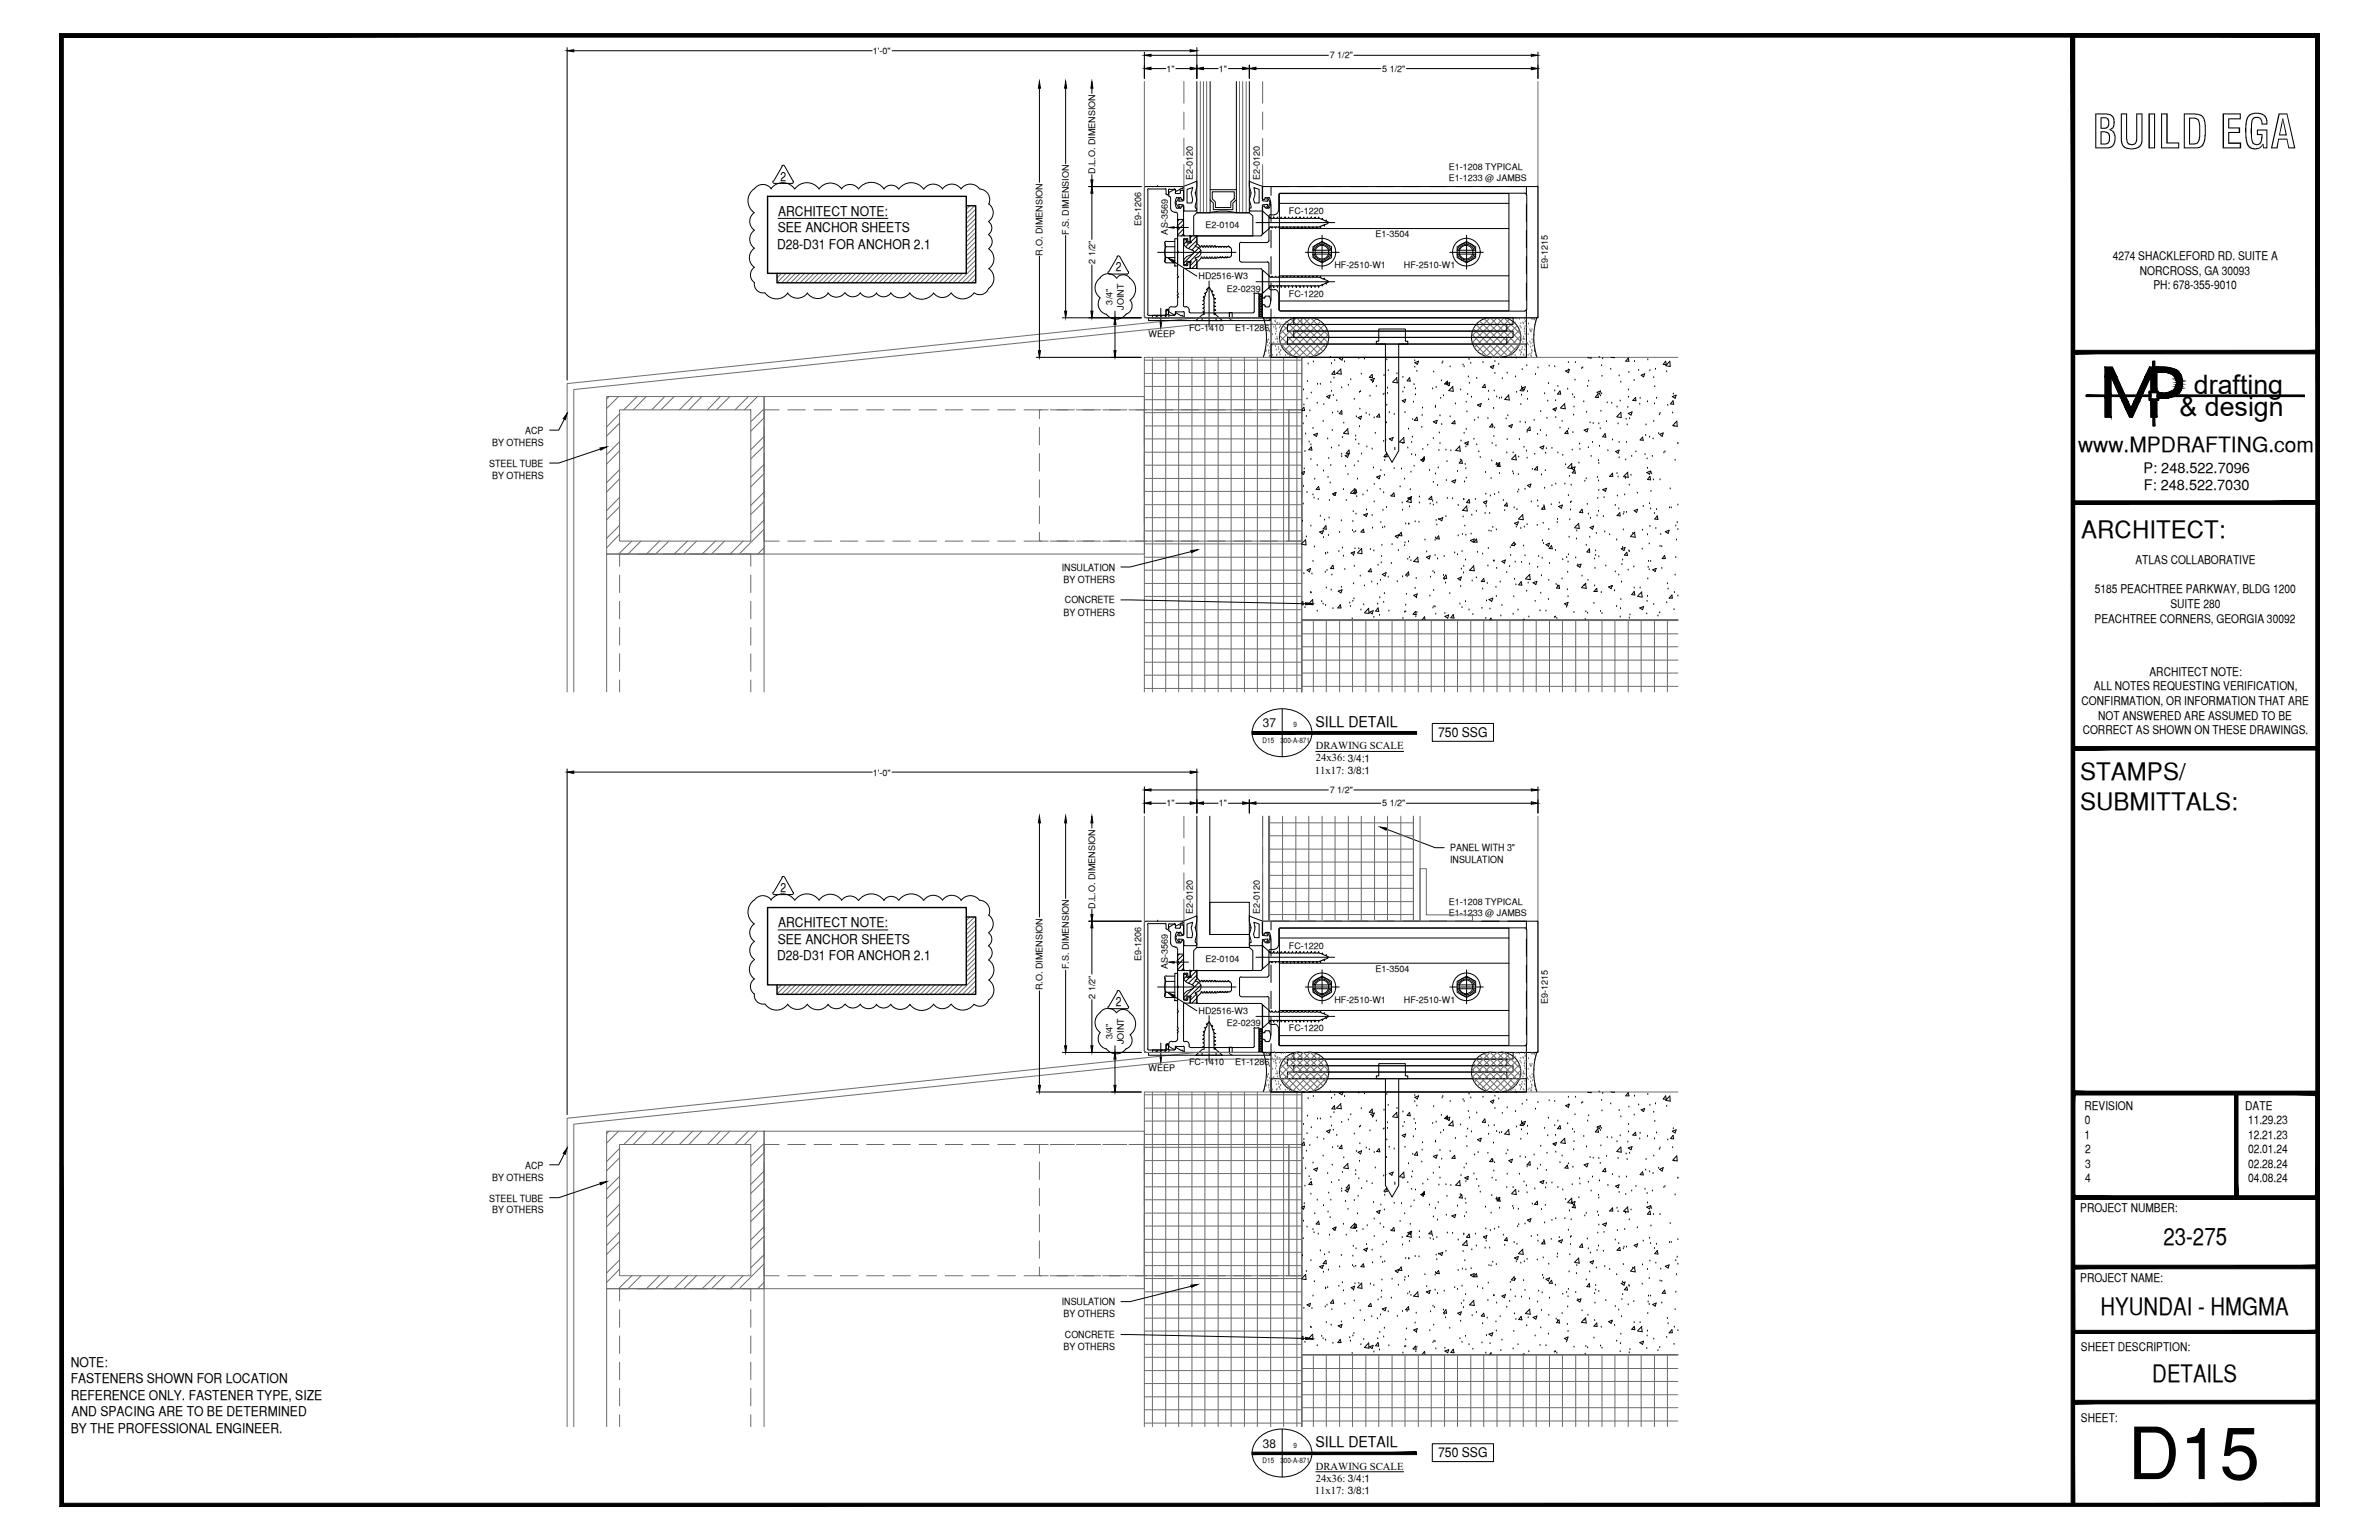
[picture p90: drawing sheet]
<svg xmlns="http://www.w3.org/2000/svg" width="432mm" height="279mm" viewBox="0 0 432 279" stroke-linecap="round" stroke-linejoin="round" font-family="sans-serif">
<defs><g id="words">
<text font-size="13.1" x="386.2" y="268.4">D15</text>
<text font-size="8.5" x="379.8" y="26.9">BUILD EGA</text>
<g font-size="4.9">
<text x="398.2" y="71.5">drafting</text>
<text x="395.6" y="75.5">&amp; design</text>
</g>
<g font-size="4.4">
<text x="377.8" y="97.5">ARCHITECT:</text>
<text x="377.6" y="141.5">STAMPS/</text>
<text x="377.6" y="146.9">SUBMITTALS:</text>
<text x="392.7" y="225.8">23-275</text>
<text x="381.3" y="238.5">HYUNDAI - HMGMA</text>
<text x="390.7" y="250.7">DETAILS</text>
</g>
<text font-size="3.8" x="377.2" y="82">www.MPDRAFTING.com</text>
<g font-size="2.7">
<text x="238.8" y="131.8">SILL DETAIL</text>
<text x="238.8" y="262.5">SILL DETAIL</text>
</g>
<g font-size="2.6">
<text x="389.1" y="85.8">P: 248.522.7096</text>
<text x="389.1" y="89">F: 248.522.7030</text>
</g>
<g font-size="2.4">
<text x="141.2" y="39.1">ARCHITECT NOTE:</text>
<text x="141" y="45.1">D28-D31 FOR ANCHOR 2.1</text>
<text x="141.2" y="42.1">SEE ANCHOR SHEETS</text>
<text x="261" y="133.7">750 SSG</text>
<text x="141.2" y="171.2">SEE ANCHOR SHEETS</text>
<text x="141.2" y="168.1">ARCHITECT NOTE:</text>
<text x="141" y="174.2">D28-D31 FOR ANCHOR 2.1</text>
<text x="12.8" y="248">NOTE:</text>
<text x="12.8" y="251">FASTENERS SHOWN FOR LOCATION</text>
<text x="12.8" y="253.9">REFERENCE ONLY. FASTENER TYPE, SIZE</text>
<text x="13" y="257">AND SPACING ARE TO BE DETERMINED</text>
<text x="12.8" y="260">BY THE PROFESSIONAL ENGINEER.</text>
<text x="261" y="264.4">750 SSG</text>
</g>
<g font-size="2.3">
<text x="141.7" y="32.8">2</text>
<text x="202.5" y="49.2">2</text>
<text x="141.7" y="161.8">2</text>
<text x="202.5" y="182.5">2</text>
</g>
<g font-size="2.2">
<text x="383.5" y="47.1">4274 SHACKLEFORD RD. SUITE A</text>
<text x="388.4" y="49.8">NORCROSS, GA 30093</text>
<text x="390.8" y="52.5">PH: 678-355-9010</text>
<text x="380.2" y="107.6">5185 PEACHTREE PARKWAY, BLDG 1200</text>
<text x="387.6" y="102.3">ATLAS COLLABORATIVE</text>
<text x="380.2" y="113">PEACHTREE CORNERS, GEORGIA 30092</text>
<text x="394" y="110.3">SUITE 280</text>
<text x="380" y="125.2">ALL NOTES REQUESTING VERIFICATION,</text>
<text x="390.1" y="122.6">ARCHITECT NOTE:</text>
<text x="229.2" y="132">37</text>
<text x="377.8" y="127.9">CONFIRMATION, OR INFORMATION THAT ARE</text>
<text x="380.8" y="130.6">NOT ANSWERED ARE ASSUMED TO BE</text>
<text x="378" y="133.2">CORRECT AS SHOWN ON THESE DRAWINGS.</text>
<text x="378.3" y="201.3">REVISION</text>
<text x="378.4" y="204">0</text>
<text x="407.5" y="201.3">DATE</text>
<text x="408" y="204">11.29.23</text>
<text x="378.3" y="206.6">1</text>
<text x="378.5" y="209.2">2</text>
<text x="408" y="206.6">12.21.23</text>
<text x="408" y="209.2">02.01.24</text>
<text x="378.5" y="211.9">3</text>
<text x="378.5" y="214.5">4</text>
<text x="408" y="211.9">02.28.24</text>
<text x="408" y="214.5">04.08.24</text>
<text x="377.6" y="219.9">PROJECT NUMBER:</text>
<text x="377.6" y="232.5">PROJECT NAME:</text>
<text x="377.7" y="245.2">SHEET DESCRIPTION:</text>
<text x="377.7" y="257.9">SHEET:</text>
<text x="229.2" y="262.6">38</text>
</g>
<g font-size="1.9">
<text x="238.8" y="136">DRAWING SCALE</text>
<text x="238.6" y="140.3">11x17: 3/8:1</text>
<text x="238.8" y="138.1">24x36: 3/4:1</text>
<text x="238.8" y="266.6">DRAWING SCALE</text>
<text x="238.8" y="268.8">24x36: 3/4:1</text>
<text x="238.6" y="271">11x17: 3/8:1</text>
</g>
<g font-size="1.8">
<text x="89.3" y="80.9">BY OTHERS</text>
<text x="95.3" y="78.7">ACP</text>
<text x="88.8" y="84.7">STEEL TUBE</text>
<text x="89.3" y="86.9">BY OTHERS</text>
<text x="192.7" y="103.5">INSULATION</text>
<text x="193" y="105.7">BY OTHERS</text>
<text x="193" y="111.7">BY OTHERS</text>
<text x="193.3" y="109.5">CONCRETE</text>
<text x="263.2" y="154.4">PANEL WITH 3&quot;</text>
<text x="263.2" y="156.6">INSULATION</text>
<text x="89.3" y="214.2">BY OTHERS</text>
<text x="95.3" y="212">ACP</text>
<text x="88.8" y="218">STEEL TUBE</text>
<text x="89.3" y="220.2">BY OTHERS</text>
<text x="192.7" y="236.8">INSULATION</text>
<text x="193" y="239">BY OTHERS</text>
<text x="193" y="245">BY OTHERS</text>
<text x="193.3" y="242.8">CONCRETE</text>
</g>
<g font-size="1.6">
<text x="158.4" y="9.8">1'-0&quot;</text>
<text x="241.4" y="10.6">7 1/2&quot;</text>
<text x="211.7" y="13">1&quot;</text>
<text x="221.2" y="13">1&quot;</text>
<text x="250.9" y="13">5 1/2&quot;</text>
<text x="198.8" y="31.6" transform="rotate(-90 198.8 31.6)">D.L.O. DIMENSION</text>
<text x="216.5" y="32.6" transform="rotate(-90 216.5 32.6)">E2-0120</text>
<text x="228.7" y="32.6" transform="rotate(-90 228.7 32.6)">E2-0120</text>
<text x="263" y="30.9">E1-1208 TYPICAL</text>
<text x="263" y="32.8">E1-1233 @ JAMBS</text>
<text x="207.1" y="41.1" transform="rotate(-90 207.1 41.1)">E9-1206</text>
<text x="218.8" y="41.3">E2-0104</text>
<text x="233.9" y="38.8">FC-1220</text>
<text x="189.2" y="46.4" transform="rotate(-90 189.2 46.4)">R.O. DIMENSION</text>
<text x="194" y="42.6" transform="rotate(-90 194 42.6)">F.S. DIMENSION</text>
<text x="198.8" y="47.8" transform="rotate(-90 198.8 47.8)">2 1/2&quot;</text>
<text x="212" y="42.5" transform="rotate(-90 212 42.5)">AS-3569</text>
<text x="249.7" y="43.1">E1-3504</text>
<text x="217.6" y="50.7">HD2516-W3</text>
<text x="222.7" y="52.9">E2-0239</text>
<text x="233.9" y="53.8">FC-1220</text>
<text x="242.2" y="48.6">HF-2510-W1</text>
<text x="254.8" y="48.6">HF-2510-W1</text>
<text x="280.9" y="48.8" transform="rotate(-90 280.9 48.8)">E9-1215</text>
<text x="201.9" y="55.2" transform="rotate(-90 201.9 55.2)">3/4&quot;</text>
<text x="204" y="56.2" transform="rotate(-90 204 56.2)">JOINT</text>
<text x="208.5" y="61.1">WEEP</text>
<text x="215.8" y="60">FC-1410</text>
<text x="224.2" y="60">E1-1286</text>
<text x="158.4" y="140.7">1'-0&quot;</text>
<text x="241.4" y="143.9">7 1/2&quot;</text>
<text x="211.7" y="146.3">1&quot;</text>
<text x="221.2" y="146.3">1&quot;</text>
<text x="250.9" y="146.3">5 1/2&quot;</text>
<text x="198.8" y="164.8" transform="rotate(-90 198.8 164.8)">D.L.O. DIMENSION</text>
<text x="216.5" y="165.9" transform="rotate(-90 216.5 165.9)">E2-0120</text>
<text x="228.7" y="165.9" transform="rotate(-90 228.7 165.9)">E2-0120</text>
<text x="263" y="164.1">E1-1208 TYPICAL</text>
<text x="263" y="166.1">E1-1233 @ JAMBS</text>
<text x="233.9" y="172.1">FC-1220</text>
<text x="189.2" y="179.6" transform="rotate(-90 189.2 179.6)">R.O. DIMENSION</text>
<text x="194" y="175.9" transform="rotate(-90 194 175.9)">F.S. DIMENSION</text>
<text x="207.1" y="174.4" transform="rotate(-90 207.1 174.4)">E9-1206</text>
<text x="212" y="175.8" transform="rotate(-90 212 175.8)">AS-3569</text>
<text x="218.8" y="174.6">E2-0104</text>
<text x="249.7" y="176.3">E1-3504</text>
<text x="198.8" y="181.2" transform="rotate(-90 198.8 181.2)">2 1/2&quot;</text>
<text x="217.6" y="184">HD2516-W3</text>
<text x="242.2" y="181.9">HF-2510-W1</text>
<text x="254.8" y="181.9">HF-2510-W1</text>
<text x="280.9" y="182.1" transform="rotate(-90 280.9 182.1)">E9-1215</text>
<text x="201.9" y="188.5" transform="rotate(-90 201.9 188.5)">3/4&quot;</text>
<text x="204" y="189.5" transform="rotate(-90 204 189.5)">JOINT</text>
<text x="222.7" y="186.2">E2-0239</text>
<text x="233.9" y="187.1">FC-1220</text>
<text x="208.5" y="194.4">WEEP</text>
<text x="215.8" y="193.3">FC-1410</text>
<text x="224.2" y="193.3">E1-1286</text>
</g>
<g font-size="1.3">
<text x="234.8" y="132">9</text>
<text x="229.2" y="134.8">D15</text>
<text x="232.4" y="134.8">300-A-871</text>
<text x="234.8" y="262.6">9</text>
<text x="229.2" y="265.5">D15</text>
<text x="232.4" y="265.5">300-A-871</text>
</g>
</g></defs>
<!-- layer: SURROUNDING CONDITIONS -->
<g fill="none" stroke="#6c6c6c" stroke-width=".18">
<path d="M110.1 71.9h28.6v28.6h-28.6zM110.6 71.9l-.5 .5M112.3 71.9l-2.2 2.2M112.5 74.4h23.8v23.8h-23.8zM112.5 75.1l-2.4 2.4M112.5 76.8l-2.4 2.3M115.6 71.9l-2.4 2.5M117.3 71.9l-2.4 2.5M120.6 71.9l-2.3 2.5M122.4 71.9l-2.4 2.5M125.7 71.9l-2.4 2.5M127.4 71.9l-2.4 2.5"/>
<path d="M130.7 71.9l-2.3 2.5M132.5 71.9l-2.5 2.5M135.8 71.9l-2.4 2.5M137.5 71.9l-2.4 2.5M138.7 71.9h69v28.6h-69zM138.7 77.5v3.2M138.7 74.2l-2.4 2.3M138.7 79.2l-2.4 2.4M138.7 75.8l-2.4 2.4M141.4 74.4h-2.7v1.5M143 74.4h3.2M147.8 74.4h3.1"/>
<path d="M152.5 74.4h3.2M157.3 74.4h3.2M162.1 74.4h3.1M166.8 74.4h3.2M171.6 74.4h3.2M176.3 74.4h3.2M181.1 74.4h3.2M185.9 74.4h3.1M188.7 77.5v3.2M190.2 74.4h-1.5v1.5M190.6 74.4h4.4M195.4 74.4h4.4"/>
<path d="M200.2 74.4h4.3M204.9 74.4h3.2M206.1 74.4h1.6v1.5M207.7 74.4h26.2v23.8h-26.2zM207.7 77.5v3.2M207.7 79.6h28.6M207.7 77.3h28.6M207.7 74.9h28.6M207.7 72.5h28.6M207.7 70.1h28.6M207.7 67.8h28.6M207.7 65.3h28.6"/>
<path d="M209.2 64.8v60.7M209.7 74.4h3.2M211.6 64.8v60.7M213.9 64.8v60.7M214.4 74.4h3.2M216.3 64.8v60.7M218.7 64.8v60.7M219.2 74.4h3.2M221.1 64.8v60.7M223.5 64.8v60.7M224 74.4h3.1M225.9 64.8v60.7"/>
<path d="M228.2 64.8v60.7M228.7 74.4h3.2M230.6 64.8v60.7M233 64.8v60.7M233.5 74.4h2.8v1.5M233.9 74.4h2.4v23.8h-2.4zM235.4 64.8v60.7M236.3 77.5v3.2M304.5 64.8h-68.2v47.7h68.2M112.5 80.1l-2.4 2.4M112.5 85.2l-2.4 2.4M112.5 90.2l-2.4 2.4"/>
<path d="M112.5 95.3l-2.4 2.4M112.5 81.8l-2.4 2.4M112.5 86.9l-2.4 2.4M112.5 91.9l-2.4 2.4M112.5 97l-2.4 2.4M114.7 98.2l-2.4 2.3M116.3 98.2l-2.3 2.3M119.7 98.2l-2.4 2.3M121.4 98.2l-2.4 2.3M124.8 98.2l-2.4 2.3M126.4 98.2l-2.3 2.3M129.9 98.2l-2.5 2.3"/>
<path d="M131.5 98.2l-2.3 2.3M134.9 98.2l-2.4 2.3M138.7 96.6v1.6h2.7M138.7 82.3v3.2M138.7 87.1v3.1M138.7 91.8v3.2M138.7 84.3l-2.4 2.3M138.7 89.3l-2.4 2.4M138.7 94.4l-2.4 2.3M138.7 99.4l-1.2 1.1M138.7 80.9l-2.4 2.3M138.7 85.9l-2.4 2.4"/>
<path d="M138.7 91l-2.4 2.3M138.7 96l-4.5 4.5M143 98.2h3.2M147.8 98.2h3.1M152.5 98.2h3.2M157.3 98.2h3.2M162.1 98.2h3.1M166.8 98.2h3.2M171.6 98.2h3.2M176.3 98.2h3.2M181.1 98.2h3.2M185.9 98.2h3.1"/>
<path d="M188.7 96.6v1.6h1.5M188.7 82.3v3.2M188.7 87.1v3.1M188.7 91.8v3.2M190.6 98.2h4.4M195.4 98.2h4.4M200.2 98.2h4.3M204.9 98.2h3.2M207.7 82.3v3.2M207.7 87.1v3.1M207.7 91.8v3.2M207.7 96.6v1.6"/>
<path d="M207.7 98.7h28.6M207.7 96.3h28.6M207.7 93.9h28.6M207.7 91.6h28.6M207.7 89.2h28.6M207.7 86.8h28.6M207.7 84.4h28.6M207.7 82h28.6M209.7 98.2h3.2M214.4 98.2h3.2M219.2 98.2h3.2M224 98.2h3.1"/>
<path d="M228.7 98.2h3.2M236.3 82.3v3.2M236.3 87.1v3.1M236.3 91.8v3.2M236.3 96.6v1.6h-2.8M112.5 104.3v3.2M112.5 109.1v3.2M112.5 113.9v3.1M112.5 118.6v3.2M114 100.5h-1.5v2.2M115.6 100.5h3.2M120.4 100.5h3.2"/>
<path d="M125.2 100.5h3.1M129.9 100.5h3.2M134.7 100.5h1.6v2.2M136.3 104.3v3.2M136.3 109.1v3.2M136.3 113.9v3.1M136.3 118.6v3.2M207.7 117.7h28.6M207.7 115.4h28.6M207.7 113h28.6M207.7 110.6h28.6M207.7 108.2h28.6"/>
<path d="M207.7 105.9h28.6M207.7 103.4h28.6M207.7 101.1h28.6M236.3 119.8h68.2M236.3 117.3h68.2M236.3 115h68.2M236.3 112.6h68.2M238.4 112.5v13M240.7 112.5v13M243.1 112.5v13M245.5 112.5v13M247.9 112.5v13"/>
<path d="M250.3 112.5v13M252.7 112.5v13M255 112.5v13M257.4 112.5v13M259.8 112.5v13M262.2 112.5v13M264.5 112.5v13M267 112.5v13M269.3 112.5v13M271.7 112.5v13M274.1 112.5v13M276.5 112.5v13"/>
<path d="M278.8 112.5v13M281.2 112.5v13M283.6 112.5v13M286 112.5v13M288.4 112.5v13M290.8 112.5v13M293.1 112.5v13M295.5 112.5v13M297.9 112.5v13M300.3 112.5v13M302.6 112.5v13M304.5 112.5h-68.2v13v-60.7h-28.6v60.7"/>
<path d="M304.5 112.5h-68.2v13M102.9 125.5v-55.9l114.3-11.9h19.1v1.2h-19.1l-113.1 11.8v54.8M110.1 125.5v-25h28.6v25M112.5 123.4v2.1M136.3 123.4v2.1M207.7 124.9h28.6M207.7 122.5h28.6M207.7 120.1h28.6M236.3 124.5h68.2M236.3 122.1h68.2M229.2 148.1v19h1.1v-19v19h26.2v-19v19h1.2v-19M230.3 149.3h26.2"/>
<path d="M230.3 151.6h26.2M230.3 154.1h26.2M230.3 156.4h26.2M230.3 158.8h26.2M230.4 148.1v19M232.8 148.1v19M235.2 148.1v19M237.6 148.1v19M240 148.1v19M242.3 148.1v19M244.7 148.1v19M247.1 148.1v19"/>
<path d="M249.5 148.1v19M251.8 148.1v19M254.3 148.1v19M257.7 157.6h1.2v8.4h8.4v1.1h-9.6zM230.3 161.2h26.2M230.3 163.6h26.2M230.3 165.9h26.2M207.7 198.6h28.6M209.2 198.1v60.7M211.6 198.1v60.7M213.9 198.1v60.7M216.3 198.1v60.7"/>
<path d="M218.7 198.1v60.7M221.1 198.1v60.7M223.5 198.1v60.7M225.9 198.1v60.7M228.2 198.1v60.7M230.6 198.1v60.7M233 198.1v60.7M235.4 198.1v60.7M304.5 198.1h-68.2v47.6h68.2M110.1 205.2h28.6v28.6h-28.6zM110.6 205.2l-.5 .5M112.3 205.2l-2.2 2.2"/>
<path d="M112.5 207.6h23.8v23.9h-23.8zM112.5 208.3l-2.4 2.5M112.5 213.4l-2.4 2.4M112.5 218.5l-2.4 2.4M112.5 210.1l-2.4 2.3M112.5 215.1l-2.4 2.4M115.6 205.2l-2.4 2.4M117.3 205.2l-2.4 2.4M120.6 205.2l-2.3 2.4M122.4 205.2l-2.4 2.4M125.7 205.2l-2.4 2.4M127.4 205.2l-2.4 2.4"/>
<path d="M130.7 205.2l-2.3 2.4M132.5 205.2l-2.5 2.4M135.8 205.2l-2.4 2.4M137.5 205.2l-2.4 2.4M138.7 205.2h69v28.6h-69zM138.7 210.8v3.2M138.7 215.6v3.2M138.7 207.5l-2.4 2.3M138.7 212.5l-2.4 2.4M138.7 217.6l-2.4 2.3M138.7 209.1l-2.4 2.4M138.7 214.2l-2.4 2.3"/>
<path d="M138.7 219.2l-2.4 2.4M141.4 207.6h-2.7v1.6M143 207.6h3.2M147.8 207.6h3.1M152.5 207.6h3.2M157.3 207.6h3.2M162.1 207.6h3.1M166.8 207.6h3.2M171.6 207.6h3.2M176.3 207.6h3.2M181.1 207.6h3.2M185.9 207.6h3.1"/>
<path d="M188.7 210.8v3.2M188.7 215.6v3.2M190.2 207.6h-1.5v1.6M190.6 207.6h4.4M195.4 207.6h4.4M200.2 207.6h4.3M204.9 207.6h3.2M206.1 207.6h1.6v1.6M207.7 207.6h26.2v23.9h-26.2zM207.7 217.7h28.6M207.7 215.3h28.6M207.7 212.9h28.6"/>
<path d="M207.7 210.6h28.6M207.7 208.2h28.6M207.7 205.8h28.6M207.7 203.4h28.6M207.7 201h28.6M207.7 210.8v3.2M207.7 215.6v3.2M209.7 207.6h3.2M214.4 207.6h3.2M219.2 207.6h3.2M224 207.6h3.1M228.7 207.6h3.2"/>
<path d="M233.5 207.6h2.8v1.6M233.9 207.6h2.4v23.9h-2.4zM236.3 210.8v3.2M236.3 215.6v3.2M112.5 237.6v3.2M112.5 223.5l-2.4 2.4M112.5 228.6l-2.4 2.3M112.5 220.2l-2.4 2.4M112.5 225.2l-2.4 2.4M112.5 230.3l-2.4 2.4M114 233.8h-1.5v2.2M114.7 231.5l-2.4 2.3"/>
<path d="M115.6 233.8h3.2M116.3 231.5l-2.3 2.3M119.7 231.5l-2.4 2.3M120.4 233.8h3.2M121.4 231.5l-2.4 2.3M124.8 231.5l-2.4 2.3M125.2 233.8h3.1M126.4 231.5l-2.3 2.3M129.9 231.5l-2.5 2.3M129.9 233.8h3.2M131.5 231.5l-2.3 2.3M134.7 233.8h1.6v2.2"/>
<path d="M134.9 231.5l-2.4 2.3M136.3 237.6v3.2M138.7 229.9v1.6h2.7M138.7 220.3v3.2M138.7 225.1v3.2M138.7 222.6l-2.4 2.4M138.7 227.6l-2.4 2.4M138.7 232.7l-1.2 1.1M138.7 224.3l-2.4 2.3M138.7 229.3l-4.5 4.5M143 231.5h3.2M147.8 231.5h3.1"/>
<path d="M152.5 231.5h3.2M157.3 231.5h3.2M162.1 231.5h3.1M166.8 231.5h3.2M171.6 231.5h3.2M176.3 231.5h3.2M181.1 231.5h3.2M185.9 231.5h3.1M188.7 229.9v1.6h1.5M188.7 220.3v3.2M188.7 225.1v3.2M190.6 231.5h4.4"/>
<path d="M195.4 231.5h4.4M200.2 231.5h4.3M204.9 231.5h3.2M207.7 239.1h28.6M207.7 236.7h28.6M207.7 234.4h28.6M207.7 232h28.6M207.7 229.6h28.6M207.7 227.2h28.6M207.7 224.9h28.6M207.7 222.4h28.6M207.7 220.1h28.6"/>
<path d="M207.7 220.3v3.2M207.7 225.1v3.2M207.7 229.9v1.6M209.7 231.5h3.2M214.4 231.5h3.2M219.2 231.5h3.2M224 231.5h3.1M228.7 231.5h3.2M236.3 229.9v1.6h-2.8M236.3 220.3v3.2M236.3 225.1v3.2M102.9 258.8v-55.9l114.3-12h19.1v1.3h-19.1l-113.1 11.8v54.8"/>
<path d="M110.1 258.8v-25h28.6v25M112.5 242.4v3.2M112.5 247.1v3.2M112.5 251.9v3.2M112.5 256.7v2.1M136.3 242.4v3.2M136.3 247.1v3.2M136.3 251.9v3.2M136.3 256.7v2.1M207.7 258.2h28.6M207.7 255.8h28.6M207.7 253.4h28.6"/>
<path d="M207.7 251h28.6M207.7 248.7h28.6M207.7 246.3h28.6M207.7 243.9h28.6M207.7 241.5h28.6M236.3 257.8h68.2M236.3 255.4h68.2M236.3 253h68.2M236.3 250.6h68.2M236.3 248.3h68.2M236.3 245.9h68.2M238.4 245.7v13.1"/>
<path d="M240.7 245.7v13.1M243.1 245.7v13.1M245.5 245.7v13.1M247.9 245.7v13.1M250.3 245.7v13.1M252.7 245.7v13.1M255 245.7v13.1M257.4 245.7v13.1M259.8 245.7v13.1M262.2 245.7v13.1M264.5 245.7v13.1M267 245.7v13.1"/>
<path d="M269.3 245.7v13.1M271.7 245.7v13.1M274.1 245.7v13.1M276.5 245.7v13.1M278.8 245.7v13.1M281.2 245.7v13.1M283.6 245.7v13.1M286 245.7v13.1M288.4 245.7v13.1M290.8 245.7v13.1M293.1 245.7v13.1M295.5 245.7v13.1"/>
<path d="M297.9 245.7v13.1M300.3 245.7v13.1M302.6 245.7v13.1M304.5 245.7h-68.2v13.1v-60.7h-28.6v60.7M304.5 245.7h-68.2v13.1"/>
</g>
<g fill="none" stroke="#000" stroke-width=".18">
<path d="M236.3 74.4l.4-.5 .1 .6h-.5M236.5 76.9h.1M236.6 70.7h.1M236.7 73.5h.1M237 78.7h.1M237.1 75.6h.1M237.2 72.4h.1M237.3 69.2h.1M237.4 66h.1M237.7 74.5h.1M238 71.3h.1M238.3 77.7h.1"/>
<path d="M238.4 65.7h.1M238.4 78.9l.7-.3-.1 .6zM239.1 73.2h.1M239.1 69.7h.1M239.6 69.7h.1M240.2 76.5h.1M240.3 73.4h.1M240.8 71.9l.6-.2-.2 .6zM241 79.6h.1M241.5 64.8h.1M241.6 69.4h.1M241.7 66h.1"/>
<path d="M241.7 71h.1M241.8 78.1h.1M241.9 74.9h.1M242 71.8h.1M242.1 68.6h.1M242.2 67.3l.1 .6h-.6zM242.3 65.4h.1M242.6 72.7h.1M242.8 74.7h.1M243.3 67l.2 .9-.9-.1M243.4 66.9l-.8 .8M243.5 70.4h.1"/>
<path d="M243.5 74.5l.1 .6h-.5zM243.6 79.4h.1M243.7 64.8l-.6 .2 .5 .3 .2-.5M243.9 76.8h.1M244 65.7h.1M244.6 77.8l.1 .9-.9-.1M244.7 77.8l-.8 .7M244.7 69.9h.1M245.2 68.9h.1M245.8 72.5h.1M246.1 79.1h.1M246.1 79.8h.1"/>
<path d="M246.2 75.6h.1M246.5 75.8l.6-.3-.1 .6zM246.6 65h.1M246.8 77.4h.1M246.8 71.2h.1M246.8 74.2h.1M247 71.1h.1M247.1 67.9h.1M247.6 65.2h.1M248 75h.1M248.5 75.3h.1M248.5 68.5l.5-.6 .1 .6z"/>
<path d="M248.7 71.9h.1M249.1 69.4h.1M249.4 75.8h.1M249.4 68.6l-.2 .6-.4-.3 .7-.3M249.6 78.6h.1M249.8 70.1h.1M250.3 75.1l.1 .6-.5-.1zM251.1 71.6h.1M251.2 68.1h.1M251.4 71.5h.1M251.5 79.9h.1M251.7 76.7h.1"/>
<path d="M251.7 73.5h.1M251.7 65.3h.1M251.8 70.4h.1M251.8 71.4h.1M252 67.2h.1M252.2 74.9h.1M252.6 79.9l.3-.5-.7 .2 .5 .3M253 75.2h.1M253.5 68.5l.1 1-.8-.2M253.6 67.8h.1M253.6 68.5l-.8 .8M254.5 72.7l.6-.2-.1 .5z"/>
<path d="M254.6 71.1h.1M254.6 68.5h.1M254.8 79.4l.1 .9-.9-.1M254.8 79.4l-.7 .7M254.9 70.4h.1M255 74.9h.1M255.7 77.9h.1M255.8 68.5l.2 .7-.6-.1zM256.3 79.3h.1M256.4 76.1h.1M256.5 73h.1M256.7 69.8h.1"/>
<path d="M256.8 66.6h.1M256.8 65.5h.1M256.8 65.8l.7-.3-.3 .6zM256.9 71.6h.1M256.9 70.5h.1M257.2 67.4h.1M257.3 76.3h-.6l.5-.6 .1 .6M258.1 77.5h.1M258.1 75.4h.1M258.2 74h.1M260 70.5h.1M260.2 79.6h.1"/>
<path d="M260.2 76.5l.7-.2-.2 .5zM260.2 67.5h.1M260.5 73.7h.1M260.5 73.9h.1M260.7 70.3h.1M261.2 78.5h.1M261.4 75.4h.1M261.5 72.3h.1M261.6 69.1h.1M261.7 77h.1M261.7 65.9h.1M261.9 65.7h.1"/>
<path d="M262 71.8h.1M262.2 69.7l.5-.5 .1 .5zM262.5 69.6h.1M262.5 69.7l.6-.3-.1 .6zM263.1 70h.1M263.2 66.5h.1M263.2 75.6h.1M263.5 76.8l.5-.5 .1 .6zM263.7 70.1l.1 .9-.8-.1 .7-.8M264.2 73.3h.1M265.1 70.7h.1M265.6 66.2h.1"/>
<path d="M265.7 66.5h.1M265.7 78.6h.1M266.1 77.9h.1M266.1 73h.1M266.3 74.7h.1M266.4 71.6h.1M266.5 68.4h.1M266.6 65.2h.1M266.7 69.5h.1M267 65.9h.1M267.1 72.1h.1M267.5 79.7h.1"/>
<path d="M267.7 76.3h.1M268 68.6h.1M268.2 73.5l.7-.3-.2 .6zM268.3 75.8h.1M269.2 65.8h.1M269.6 70.3h-.6l.5-.6 .1 .7M270.1 75.9h.1M270.2 72.5h.1M270.2 71h.1M270.5 66.5l.6-.2-.1 .6zM270.8 76.9l.2 .6h-.6zM271 77.3h.1"/>
<path d="M271.1 74.1h.1M271.1 79.2h.1M271.2 70.9h.1M271.3 77.7h.1M271.3 67.8h.1M271.3 65.6h.1M271.7 72h.1M272 66.1h.1M272.2 72.3h.1M272.5 72.2h.1M272.7 68.7h.1M273.4 76h.1"/>
<path d="M273.6 67.7h.1M273.6 79.8h.1M273.7 75.4h.1M273.9 71.6l-.8 .9 .8 .1-.1-.9M273.9 77.3l.6-.3-.2 .6zM275.1 68.4h.1M275.2 65h.1M275.3 71.2h.1M275.8 79.8h.1M275.9 76.6h.1M276 73.4h.1M276.2 70.2h.1"/>
<path d="M276.2 71.7h.1M276.2 70.4l.7-.2-.2 .5zM276.3 67.1h.1M276.4 70.4l.1 .5h-.6zM276.9 76.7h.1M277.1 66.4h.1M277.2 78.4h.1M277.2 72.5h.1M277.2 71.1h.1M277.7 77.5v.6l-.5-.1zM278.4 76.3h.1M278.7 67.9h.1"/>
<path d="M279.1 78.8h.1M279.1 66.7h.1M279.6 78.1h.1M279.7 74.7h.1M280.4 71.4h.1M280.7 79.1h.1M280.8 75.9h.1M280.9 72.8h.1M281.1 69.6h.1M281.2 66.4h.1M281.9 74.2l.6-.2-.2 .5zM282.1 74.4h.1"/>
<path d="M282.2 70.9h.1M282.2 66.5h.1M282.3 72.7h.1M282.4 75.8h.1M282.8 70.1h.1M283.1 77.7h.1M283.1 70.9l.2 .6h-.6zM283.5 76.5h.1M284 73.3l.1 .9-.8-.2M284 73.2l-.7 .8M284.2 67.3l.7-.2-.2 .5zM284.5 78.1l.1 .6-.6-.1z"/>
<path d="M284.5 70.6h.1M284.7 67.1h.1M284.7 65.8h.1M284.7 77.9h.1M285.4 71.6h.1M285.5 78.5h.1M285.6 75.3h.1M285.7 73.9h.1M285.7 72.1h.1M285.9 69h.1M285.9 65.8h.1M287.1 66.9h.1"/>
<path d="M287.3 66.7h.1M287.5 72.9h.1M287.5 78l.7-.2-.2 .6zM288 74.8h.1M288.2 70.1h.1M288.3 64.8l.5 .2v-.2M288.4 69.2h.1M288.6 76.7h.1M289.2 76.8h.1M289.9 71.2l.6-.3-.2 .6zM290 71.5l.1 .6h-.5zM290.2 76.9h.1"/>
<path d="M290.3 64.8h.1M290.4 77.8h.1M290.5 71.8h.1M290.6 74.6h.1M290.7 71.4h.1M290.7 66.4h.1M290.8 68.3h.1M290.9 65.1h.1M291.3 78.7l.2 .6-.6-.1zM291.6 76.5h.1M291.7 73.1h.1M292.4 67h.1"/>
<path d="M292.4 64.8h.6M292.5 73.2h.1M292.7 79.8h.1M293.5 73.9h.1M293.7 76.9h.1M293.9 68.2h.1M294.1 72.8h.1M294.2 69.3h.1M294.2 74.8l-.7 .8M294.2 74.9l.1 .9-.9-.2M295.1 76.1h.1M295.3 77.1h.1"/>
<path d="M295.5 73.9h.1M295.5 65l.2 .5h-.6zM295.5 75l.7-.3-.2 .6zM295.6 70.7h.1M295.6 72.1h.1M295.7 67.6h.1M295.8 75.9h.1M296.6 69h.1M296.7 65.6h.1M296.9 72.1v.6l-.5-.1zM297.4 67.2h.1M297.6 73.3h.1"/>
<path d="M297.7 72.3h.1M297.9 68.1l.6-.3-.2 .6zM298.1 79.3l.2 .6-.6-.1zM298.7 79h.1M298.8 77.1h.1M299 72.9h.1M299.1 65.3h.1M299.4 79.3h.1M299.5 67.2h.1M300 79.6h.1M300.2 76.5h.1M300.2 68.5h.1"/>
<path d="M300.3 73.3h.1M300.4 70.2h.1M300.5 67h.1M300.7 72.3h.1M301.1 78.7h.1M301.2 75.2h.1M301.2 78.8l.7-.3-.2 .7zM301.3 75h.1M302.3 65.5l.2 .7-.6-.1zM302.5 67.4h.1M302.7 73.5h.1M303.1 65.5l-.7 .8"/>
<path d="M303.1 65.6v.9l-.8-.1M303.5 71.9l.7-.2-.2 .6zM303.6 74.9h.1M303.7 72.7l.1 .6h-.6zM303.7 71.5h.1M303.8 77.3h.1M304.4 76.4l-.7 .8M304.4 76.5v.8l-.8-.1M236.3 85.7l.5-.2-.2 .6-.3-.2M236.4 94.6h.1M236.5 91.4h.1M236.6 88.3h.1"/>
<path d="M236.7 85.1h.1M236.9 81.9h.1M237 97.9l-.7 .7M237 98v.9l-.7-.2M237.1 97.4h.1M237.2 89.3h.1M237.6 80.2h.1M237.9 80.7h.1M237.9 83.4h.1M237.9 95.4h.1M238 81.1l.1 .6-.5-.1zM238.3 89.8h.1"/>
<path d="M238.5 90.4h.1M238.6 99.3h.1M238.6 86.9h.1M239.1 84.5h.1M239.3 90.6h.1M239.3 88.3l.2 .5h-.6zM239.5 96.5l.7-.2-.2 .5zM239.6 93.7h.1M240.2 85.5h.1M240.2 97.5h.1M240.4 94.4h.1M240.7 95.4v.6l-.5-.1z"/>
<path d="M241 86.6h.1M241.1 97.2h.1M241.2 83.2h.1M241.2 94h.1M241.3 90.8h.1M241.4 87.6h.1M241.6 84.5h.1M241.7 81.3h.1M241.9 89.6l.6-.3-.2 .6zM242.1 89.9h.1M242.3 89.5h.1M243 80.9h.1"/>
<path d="M243.1 96.6h.1M243.5 94.5h.1M243.5 82.9h.1M243.5 82.4h.1M243.6 99.4h.1M243.8 88.8h.1M244.2 84.6h.1M244.3 90.8h.1M244.7 86.1h.1M244.8 82.4l-.2 .6-.4-.3 .7-.3M244.9 81.7v.6l-.6-.1zM245.5 96.3h.1"/>
<path d="M245.6 94.6h.1M245.6 92.8h.1M245.7 96.6h.1M245.8 84.5h.1M245.9 88.6l.1 1-.9-.1M245.9 99.6h.1M245.9 88.6l-.7 .8M246.1 96.5h.1M246.1 93.3h.1M246.1 88.8l.2 .6h-.6zM246.3 90.1h.1M246.4 86.9h.1"/>
<path d="M246.5 83.8h.1M246.6 80.6h.1M246.6 99.6h.1M247.1 82.4h.1M247.4 89.8h.1M247.5 96l.1 .6-.6-.1zM248 93.7l.2-.5-.7 .2 .5 .3M248 92.5h.1M248.1 81.1h.1M248.2 89.1h.1M248.7 99.7h.1M249 81.5h.1"/>
<path d="M249 93.5h.1M249.1 95.8h.1M249.3 84.9h.1M249.4 99.9h.1M249.4 91.1h.1M249.4 87.9h.1M249.9 86.6l.6-.3-.2 .6zM250.5 88.8h.1M250.6 85.3h.1M250.6 94.8h.1M250.8 98.9h.1M251 95.8h.1"/>
<path d="M251 92.6h.1M251.1 89.4h.1M251.1 80.1h.1M251.3 86.2h.1M251.3 83.6h.1M251.3 95.6h.1M251.4 83.1h.1M251.7 92.1h.1M251.7 82.3l.1 .6-.6-.1zM252.5 90h.1M252.7 98.8h.1M253 89.4l.1 .6h-.6z"/>
<path d="M253 85h.1M253.2 81.6h.1M253.2 81.3h.1M253.2 97.3l.7-.3-.2 .6zM253.8 99.9h.1M254.1 88.3h.1M254.3 96.6l.1 .6h-.5zM254.4 85.1h.1M254.5 91.2h.1M254.6 92.6h.1M254.6 80.5h.1M255 86.9h.1"/>
<path d="M255 99h.1M255 98.5h.1M255.1 95.1h.1M255.5 81.3h.1M255.5 90.4l.7-.3-.2 .6zM255.7 98.3h.1M255.7 95.1h.1M255.8 91.9h.1M256 88.8h.1M256 90.2l.2 1-.9-.2M256.1 85.7h.1M256.1 90.2l-.8 .8"/>
<path d="M256.2 82.5h.1M256.2 80.3h.1M256.7 84.6h.1M256.9 94.7h.1M256.9 82.6h.1M257.6 94.7h.1M257.6 91.2h.1M257.6 90.2h.1M257.9 83.4l.6-.2-.2 .6zM258.3 81.5h.1M258.5 82.9l.1 .5h-.5zM258.6 98h.1"/>
<path d="M259.1 80.8h.1M259.3 90.6l.5-.6 .1 .6zM259.5 85.3h.1M259.6 91.4h.1M260 90.9h.1M260.2 87.5h.1M260.2 91.6h.1M260.5 98h.1M260.5 97.6h.1M260.5 86h.1M260.7 94.4h.1M260.8 91.2h.1"/>
<path d="M260.8 95.2h.1M260.9 88.1h.1M261 84.9h.1M261.1 94.2h.1M261.1 97.2l.1 .6-.5-.1zM261.2 81.7h.1M261.2 94.2l.7-.3-.2 .6zM261.4 80.5h.1M262.4 81.7h.1M262.4 93.7h.1M262.5 87.2h.1M262.6 83.8h.1"/>
<path d="M262.7 90.4h.1M263.3 81.8h.1M263.5 87.3l.7-.2-.2 .5zM263.7 90.5h.1M264.5 85.5h.1M264.7 97.2h.1M264.7 91.7h.1M265 80.9l-.8 .8 .8 .2-.1-.9M265 83.4h.1M265.2 80h.1M265.3 83.4l.1 .7-.5-.1zM265.4 97h.1"/>
<path d="M265.6 93.8h.1M265.7 90.6h.1M265.7 90.7h.1M265.8 87.4h.1M265.9 95.4h.1M265.9 80.4l.6-.3-.2 .6zM265.9 84.3h.1M266.1 81.1h.1M266.1 85h.1M266.1 97.1h.1M266.1 86.7h.1M266.2 91.8l.1 .9-.9-.1"/>
<path d="M266.3 91.8l-.8 .8M266.4 80.7h.1M266.6 90.6l.2 .6h-.6zM266.9 98l.7-.2-.2 .6zM267 96.9h.1M267.1 93.5h.1M267.8 90.6h.1M268 92.8h.1M268 97.8l.1 .6h-.6zM268 80.7h.1M268.4 82h.1M268.7 83h.1"/>
<path d="M269.2 91.1l.7-.2-.2 .5zM269.6 93.2h.1M269.6 85.7h.1M269.7 89.7h.1M269.7 91.9h.1M270.1 99.5h.1M270.3 96.3h.1M270.4 93.2h.1M270.5 90h.1M270.6 86.8h.1M270.6 96.4h.1M270.8 83.6h.1"/>
<path d="M270.8 80.5h.1M271 95.7h.1M271.3 89.7h.1M271.5 80.9h.1M271.5 84.2l.7-.3-.2 .6zM271.6 96.1h.1M271.7 84.1h.1M272 89.4h.1M272.2 85.9h.1M272.2 84.1l.1 .5h-.6zM272.9 90.8h.1M273.1 92.6h.1"/>
<path d="M273.5 82.2h.1M273.5 91.2l.1 .6h-.6zM273.6 91.8h.1M274.1 99.4h.1M274.6 85.6h.1M274.6 82.2h.1M274.7 86h.1M274.8 92.1h.1M274.8 98.4l.1 .6-.6-.1zM274.9 94.9l.7-.2-.2 .5zM275.1 98.8h.1M275.1 82.5l.1 .9-.8-.1"/>
<path d="M275.1 82.5l-.7 .7M275.2 95.6h.1M275.3 92.5h.1M275.5 89.3h.1M275.6 86.1h.1M275.7 82.9h.1M275.7 88.9h.1M276 95.9h.1M276.4 93.4l.1 .9-.9-.1M276.4 93.3l-.7 .8M276.5 99.1h.1M276.6 81.2h.1"/>
<path d="M276.7 95.6h.1M276.8 88.8h.1M277.1 81.9h.1M277.2 83.1h.1M277.2 95.2h.1M277.2 88.1l.7-.3-.2 .6zM277.9 91.1h.1M278.1 85.2h.1M278.6 82.4h.1M279 95.3h.1M279 84.6l.1 .7-.6-.1zM279.1 90.9h.1"/>
<path d="M279.1 91.9h.1M279.5 81.2l.7-.3-.2 .6zM279.8 86.2h.1M279.9 92.3h.1M280 98.1h.1M280.1 94.9h.1M280.2 98.6h.1M280.2 91.8h.1M280.3 91.8l.1 .6h-.6zM280.4 88.6h.1M280.5 85.4h.1M280.5 82.2h.1"/>
<path d="M280.6 98.8l.6-.2-.1 .5zM280.7 81.4h.1M281.1 96.1h.1M281.6 91.6h.1M281.6 99l.1 .6-.5-.1zM281.7 88.1h.1M281.7 81.3h.1M282.3 99.9h.1M282.4 87.8h.1M282.6 94.8h.1M282.7 94.2h.1M282.8 82.2h.1"/>
<path d="M282.9 91.9l.7-.3-.2 .6zM283 91.2h.1M283.7 82.6h.1M284 87.8h.1M284.2 84.3h.1M284.7 89.9h.1M284.8 97.5h.1M284.9 86.4h.1M284.9 94.3h.1M285.1 91.2h.1M285.1 92.5h.1M285.2 88h.1"/>
<path d="M285.2 91.1h.1M285.2 84.8h.1M285.2 84.1l.2 .9-.9-.1M285.2 85l.7-.3-.2 .6zM285.3 84.1l-.8 .7M285.4 81.7h.1M285.8 85.3l.1 .6-.5-.1zM286.1 97.8h.1M286.2 96.3h.1M286.5 95l.1 .9-.8-.1M286.6 84h.1M286.6 94.9l-.8 .8"/>
<path d="M286.7 80.6h.1M286.8 81.5h.1M287.1 92.4l.2 .6h-.6zM287.7 87.3h.1M287.9 86.9h.1M287.9 98.9h.1M288.1 91.5h.1M288.3 81.2h.1M288.3 93.3h.1M288.5 99.6v.6l-.5-.1zM288.5 97.5h.1M288.6 95.7l.6-.3-.1 .6z"/>
<path d="M288.7 94h.1M288.8 82.8h.1M289.1 80.3h.1M289.6 99.9h.1M289.8 96.8h.1M289.9 93.6h.1M289.9 86.6h.1M290 90.4h.1M290.1 87.2h.1M290.1 83.6h.1M290.1 92.8h.1M290.2 84.1h.1"/>
<path d="M290.2 89h.1M290.3 81h.1M290.9 88.8l.7-.2-.2 .6zM291 93.7h.1M291.1 90.3h.1M291.3 96.5h.1M291.8 81.8h.1M292.2 97h.1M292.7 85.9v.5h-.5zM293.2 91.7h.1M293.2 81.9l.7-.2-.2 .5zM293.4 98h.1"/>
<path d="M293.5 85.9h.1M293.6 90h.1M293.7 86.6h.1M293.8 92.3h.1M293.9 83.1h.1M293.9 80.3h.1M294 93l.1 .6-.6-.1zM294.3 99.6l.7-.3-.2 .6zM294.5 99.3h.1M294.6 96.1h.1M294.6 93.3h.1M294.8 93h.1"/>
<path d="M294.9 89.8h.1M295 86.6h.1M295 86.8h.1M295.1 83.4h.1M295.2 80.3h.1M295.2 93h.1M295.4 85.7l.1 .9-.8-.1M295.5 85.7l-.8 .7M295.7 99.9h.1M295.7 88h.1M296 86.2h.1M296.2 82.8h.1"/>
<path d="M296.4 96.8h.1M296.6 92.6l.6-.2-.1 .6zM296.7 96.6l.1 .9-.8-.2M296.7 96.5l-.7 .8M296.9 82h.1M297.2 89.5h.1M298.1 99.6h.1M298.1 96.2h.1M298.3 91.9h.1M298.6 82.5h.1M298.9 85.7l.7-.2-.2 .5zM299 83.2h.1"/>
<path d="M299 85h.1M299 97h.1M299.3 98.7h.1M299.4 91.4h.1M299.5 95.5h.1M299.5 86.4l.1 .7-.6-.1zM299.6 92.3h.1M299.7 89.2h.1M299.7 85.7h.1M299.8 86h.1M299.9 82.8h.1M300.1 87.1h.1"/>
<path d="M300.3 93.2h.1M300.5 95.9h.1M300.7 92.5h.1M300.8 93.6l.1 .6h-.5zM301.3 87.1h.1M301.3 99.1h.1M301.4 97h.1M301.6 99.2h.1M302 82.2h.1M302.2 82h.1M302.3 96.5l.7-.3-.2 .6zM303 92.1h.1"/>
<path d="M303.1 88.7h.1M303.3 92.1h.1M304 83.5h.1M304.2 95.4h.1M304.3 98h.1M304.4 94.8h.1M304.5 80.5h.1M304.5 91.6h.1M304.5 96.1h.1M304.5 80.4v.1M236.3 109.3l.2-.1v.5h-.2M236.7 104.1h.1"/>
<path d="M236.9 110.2h.1M237.2 103.4l.7-.3-.2 .7zM237.6 109.5l.7-.7v.9l-.8-.1M237.9 107.5h.1M238 107.6h.1M238.1 104.1h.1M238.3 101.9h.1M239.1 110.9h.1M239.9 109.2h.1M240.2 109.6h.1M240.5 103.8h.1M240.6 109.9h.1"/>
<path d="M240.6 100.4h.1M240.6 100.5h.1M240.7 106.7h.1M240.9 103.5h.1M241 100.3h.1M241.6 107.1h.1M241.7 104.3h.1M241.9 110.4h.1M241.9 102.6l.2 .6-.6-.1zM242.9 107.3l.7-.3-.2 .6zM243 100.1h.1M243.3 109.7l.1 .6h-.6z"/>
<path d="M243.5 106.6h.1M243.8 100.9h.1M244.1 103.3h.1M245 109.4h.1M245.1 110h.1M245.2 100.3l.7-.2-.2 .5zM245.4 112.3h.1M245.6 109.1h.1M245.7 105.9h.1M245.7 100.8h.1M245.7 108.6h.1M245.8 102.7h.1"/>
<path d="M246.4 100.3l.7-.8 .1 1-.8-.2M246.9 104.5h.1M247 110.7h.1M247.5 109.7h.1M247.6 106.3h.1M247.7 111.1l.7-.7 .1 .9-.9-.1M248.6 111.1l.6-.3-.2 .6zM248.8 103.2l.1 .6-.6-.1zM249 105.6h.1M249.4 112h.1M250 106h.1M250.1 109.6h.1"/>
<path d="M250.1 102.6h.1M250.1 110.3l.2 .6h-.6zM250.4 111.6h.1M250.4 108.5h.1M250.6 105.3h.1M250.7 102.1h.1M250.8 101h.1M250.9 104.2l.7-.3-.2 .6zM251.1 109.3h.1M251.3 107.7h.1M252 104.7h.1M252.1 110.9h.1"/>
<path d="M252.5 102.2h.1M253.6 105.5h.1M254.6 104.6h.1M254.6 112.2h.1M255 111.1h.1M255.1 111h.1M255.1 109.8h.1M255.3 107.8h.1M255.4 104.6h.1M255.5 101.5h.1M255.7 103.8v.5h-.6zM255.8 101.2h.1"/>
<path d="M256.1 101.7h.1M256.6 108l.6-.2-.2 .5zM256.9 106.7h.1M256.9 110.9l.1 .6-.5-.1zM257 111.9h.1M257 105h.1M257.1 108.5h.1M257.2 111.1h.1M257.3 101.1l.1 .9-.9-.1M257.4 101.1l-.8 .8M258.6 111.9l-.5 .6M258.6 112v.5"/>
<path d="M258.9 101.1l.7-.3-.2 .6zM259 100.1h.1M259.5 108.1h.1M259.7 104.7h.1M260.1 110.3h.1M260.1 103.7h.1M260.2 107.1h.1M260.3 110h.1M260.3 103.9h.1M260.5 100.8h.1M260.5 110.1h.1M260.6 111.4h.1"/>
<path d="M260.9 101.4h.1M262 104.4h.1M262.1 101h.1M262.1 105.2h.1M262.3 111.3h.1M262.3 111.8l.7-.2-.2 .5zM262.4 105.8h.1M262.4 104.3l.2 .7-.6-.1zM263.1 107.7h.1M263.8 111.5l.1 .6h-.6zM264 100.3h.1M264.5 100.6h.1"/>
<path d="M265 109.6h.1M265.1 106.4h.1M265.2 103.3h.1M265.2 104.6l-.2 .7-.4-.3 .6-.3M265.4 100.1h.1M265.4 110.2h.1M265.6 103.9h.1M265.7 102.7h.1M266 101.6h.1M266 109.2h.1M266.6 110.7h.1M267.2 105.4h.1"/>
<path d="M267.3 111.5h.1M267.5 102.7l.1 .9-.9-.2M267.5 102.6l-.7 .8M268 104.8h.1M268.2 100.2h.1M269 110.4h.1M269.1 106.9h.1M269.1 100.5h.1M269.3 105l.1 .5h-.5zM269.7 112.2h.1M269.8 109h.1M269.9 105.9h.1"/>
<path d="M270.1 102.7h.1M270.3 108.8l.7-.3-.2 .6zM270.4 112.5l.2-.4v.4M270.4 110.5h.1M271.1 101.8h.1M271.2 101.8h.1M271.5 106.6h.1M271.6 108.2h.1M271.7 103.1h.1M272.3 105.6h.1M272.4 111.8h.1M272.6 109.9h.1"/>
<path d="M272.6 101.9l.6-.3-.2 .6zM273.5 103.9h.1M274 102.8h.1M274.2 100.8h.1M274.6 111.4h.1M274.8 108.3h.1M274.9 105.1h.1M275 102h.1M275.1 106.1h.1M275.5 110.7h.1M276.1 105.5l.1 .7-.5-.1zM276.2 102h.1"/>
<path d="M276.4 112.5l.2-.2v.2M276.8 100.8h.1M277.1 107.3h.1M277.4 105.8h.1M277.5 112h.1M277.6 102.4h.1M277.6 104.3l.1 .9-.8-.2M277.7 104.2l-.8 .8M278.3 105.7l.7-.2-.2 .5zM278.6 109.1h.1M279.1 102.9h.1M279.3 101h.1"/>
<path d="M279.5 110.8h.1M279.7 107.6h.1M279.8 104.5h.1M279.9 101.3h.1M280.6 110.9h.1M281.1 108.8h.1M281.1 105.3h.1M281.2 102.2h.1M282.1 112h.1M282.3 112h.1M282.4 106h.1M282.6 112.2h.1"/>
<path d="M282.7 106.3h.1M283 106.2l.1 .5h-.6zM283.5 105h.1M283.7 101.5h.1M284 109.5l.6-.2-.2 .6zM284.4 110.2h.1M284.4 101.2h.1M284.5 107h.1M284.5 103.8h.1M284.6 108.3h.1M284.6 102h.1M284.7 100.6h.1"/>
<path d="M285.7 111.1h.1M286 101.2h.1M286.3 102.6l.7-.2-.2 .5zM286.4 102.5h.1M287.1 104.5h.1M287.5 106.2h.1M287.7 112.4h.1M287.8 105.9l.1 .8-.9-.1M287.8 111h.1M287.8 105.8l-.7 .8M288.2 111.3h.1M288.2 105.3h.1"/>
<path d="M289.3 109.5h.1M289.4 106.3h.1M289.4 101.4h.1M289.5 103.1h.1M289.6 100.8h.1M289.8 106.7l.1 .6h-.6zM290.2 101h.1M290.5 110.9h.1M290.6 107.5h.1M290.8 111.3h.1M291.5 102.7h.1M292 106.5l.6-.3-.2 .6z"/>
<path d="M292.6 106.4h.1M293.1 107.2h.1M293.2 103.8h.1M293.4 110h.1M293.8 104.3h.1M294.1 112h.1M294.1 110.4h.1M294.2 108.8h.1M294.3 105.6h.1M294.4 102.4h.1M294.5 101.6h.1M295.3 100.2l.1 .6-.6-.1z"/>
<path d="M295.5 103.4h.1M295.7 100.1h.1M295.7 112.1h.1M295.8 111.6h.1M296.5 102.9h.1M296.6 106.7h.1M296.6 107.3l.1 .6h-.5zM297.6 110.3l.7-.3-.2 .6zM297.7 106.7h.1M297.9 107.4l.2 .9-.9-.1M298 107.4l-.8 .7M298.9 111.4h.1"/>
<path d="M299 109.1h.1M299 108.2h.1M299.1 105h.1M299.1 102.9h.1M299.2 101.9h.1M299.3 103.4h.1M299.6 101.9h.1M300 103.4l.6-.3-.2 .6zM300.2 109.7h.1M300.9 111.8h.1M301.2 111.2h.1M301.6 103.1h.1"/>
<path d="M302.1 100.8l.2 .5h-.6zM302.5 109.3h.1M302.6 105.9h.1M302.8 106.9h.1M303.5 107.9v.6h-.5zM303.8 110.6h.1M303.9 107.5h.1M304 104.3h.1M304.2 101.2h.1M304.5 108.1h.1M237.4 199.3h.1M238.4 198.9h.1"/>
<path d="M241.5 198.1h.1M241.7 199.3h.1M242.3 198.7h.1M243.7 198.1l-.6 .2 .5 .3 .2-.5M244 198.9h.1M246.6 198.3h.1M247.6 198.4h.1M251.7 198.6h.1M256.8 199.9h.1M256.8 198.8h.1M256.8 199.1l.7-.3-.3 .6zM261.7 199.2h.1"/>
<path d="M261.9 198.9h.1M263.2 199.8h.1M265.6 199.5h.1M265.7 199.8h.1M266.6 198.5h.1M267 199.2h.1M269.2 199.1h.1M270.5 199.8l.6-.2-.1 .6zM271.3 198.9h.1M272 199.4h.1M275.2 198.2h.1M277.1 199.6h.1"/>
<path d="M281.2 199.7h.1M282.2 199.8h.1M284.7 199.1h.1M285.9 199.1h.1M288.3 198.1l.5 .1v-.1M290.3 198.1h.1M290.7 199.6h.1M290.9 198.4h.1M292.4 198.1h.6M295.5 198.2l.2 .6h-.6zM296.7 198.9h.1M299.1 198.6h.1"/>
<path d="M302.3 198.8l.2 .7-.6-.1zM303.1 198.8l-.7 .8M303.1 198.9v.9l-.8-.2M236.3 207.6l.4-.4 .1 .6h-.5M236.3 219l.5-.2-.2 .6-.3-.3M236.5 210.2h.1M236.6 204h.1M236.7 206.8h.1M236.7 218.4h.1M236.9 215.2h.1M237 212h.1M237.1 208.9h.1"/>
<path d="M237.2 205.7h.1M237.3 202.5h.1M237.6 213.5h.1M237.7 207.8h.1M237.9 214h.1M237.9 216.7h.1M238 204.6h.1M238 214.4l.1 .5h-.5zM238.3 211h.1M238.4 212.2l.7-.3-.1 .6zM239.1 206.4h.1M239.1 217.7h.1"/>
<path d="M239.1 203h.1M239.6 203h.1M240.2 209.7h.1M240.2 218.8h.1M240.3 206.7h.1M240.8 205.2l.6-.2-.2 .5zM241 212.9h.1M241 219.9h.1M241.2 216.5h.1M241.6 217.7h.1M241.6 202.7h.1M241.7 214.6h.1"/>
<path d="M241.7 204.3h.1M241.8 211.4h.1M241.9 208.2h.1M242 205h.1M242.1 201.9h.1M242.2 200.6l.1 .6h-.6zM242.6 206h.1M242.8 208h.1M243 214.2h.1M243.3 200.3l.2 .9-.9-.2M243.4 200.2l-.8 .8M243.5 216.2h.1"/>
<path d="M243.5 203.6h.1M243.5 215.7h.1M243.5 207.8l.1 .6-.5-.1zM243.6 212.7h.1M243.9 210.1h.1M244.2 218h.1M244.6 211.1l.1 .9-.9-.1M244.7 219.4h.1M244.7 211.1l-.8 .7M244.7 203.2h.1M244.8 215.7l-.2 .6-.4-.3 .7-.3M244.9 214.9v.7l-.6-.1z"/>
<path d="M245.2 202.2h.1M245.8 205.7h.1M245.8 217.8h.1M246.1 212.4h.1M246.1 213.1h.1M246.2 208.9h.1M246.5 217h.1M246.5 209l.6-.2-.1 .6zM246.6 213.9h.1M246.8 210.7h.1M246.8 204.5h.1M246.8 207.5h.1"/>
<path d="M247 204.3h.1M247.1 201.2h.1M247.1 215.6h.1M248 208.3h.1M248.1 214.4h.1M248.5 208.6h.1M248.7 205.2h.1M249 214.8h.1M249 201.2l.1 .6h-.6zM249.1 202.7h.1M249.3 218.2h.1M249.4 209.1h.1"/>
<path d="M249.4 201.9l-.2 .6-.4-.3 .7-.3M249.6 211.9h.1M249.8 203.4h.1M249.9 219.8l.6-.2-.2 .6zM250.3 208.4l.1 .6-.5-.1zM250.6 218.6h.1M251.1 204.9h.1M251.1 213.4h.1M251.2 201.4h.1M251.3 219.5h.1M251.3 216.9h.1M251.4 216.3h.1"/>
<path d="M251.4 204.8h.1M251.5 213.2h.1M251.7 210h.1M251.7 215.6l.1 .6-.6-.1zM251.7 206.8h.1M251.8 203.7h.1M251.8 204.7h.1M252 200.5h.1M252.2 208.2h.1M252.6 213.2l.3-.5-.7 .2 .5 .3M253 218.3h.1M253 208.5h.1"/>
<path d="M253.2 214.9h.1M253.2 214.6h.1M253.5 201.8l.1 1-.8-.2M253.6 201.1h.1M253.6 201.8l-.8 .8M254.4 218.4h.1M254.5 206l.6-.3-.1 .6zM254.6 204.4h.1M254.6 201.7h.1M254.6 213.8h.1M254.8 212.7l.1 .9-.9-.1M254.8 212.7l-.7 .7"/>
<path d="M254.9 203.6h.1M255 208.2h.1M255.5 214.6h.1M255.7 211.1h.1M255.8 201.8l.2 .6h-.6zM256.1 218.9h.1M256.2 215.8h.1M256.2 213.6h.1M256.3 212.6h.1M256.4 209.4h.1M256.5 206.2h.1M256.7 203.1h.1"/>
<path d="M256.7 217.9h.1M256.9 204.9h.1M256.9 203.8h.1M256.9 215.9h.1M257.2 200.7h.1M257.2 209l.1 .6-.6-.1zM257.9 216.7l.6-.2-.2 .5zM258.1 210.8h.1M258.1 208.7h.1M258.2 207.3h.1M258.3 214.8h.1M258.5 216.2l.1 .5h-.5z"/>
<path d="M259.1 214.1h.1M259.5 218.6h.1M260 203.8h.1M260.2 212.9h.1M260.2 209.8l.7-.3-.2 .6zM260.2 200.8h.1M260.5 207.1h.1M260.5 207.2h.1M260.5 219.3h.1M260.7 203.6h.1M261 218.2h.1M261.2 215h.1"/>
<path d="M261.2 211.8h.1M261.4 208.7h.1M261.4 213.7h.1M261.5 205.5h.1M261.6 202.4h.1M261.7 210.3h.1M262 205.1h.1M262.2 202.9l.5-.5 .1 .6zM262.4 214.9h.1M262.5 202.9h.1M262.5 202.9l.6-.2-.1 .6zM262.6 217h.1"/>
<path d="M263.1 203.3h.1M263.2 208.9h.1M263.3 215.1h.1M263.5 210.1l.5-.5 .1 .6zM263.7 203.4l.1 .9-.8-.1 .7-.8M264.2 206.6h.1M264.5 218.8h.1M265 214.2l-.8 .8 .8 .1-.1-.9M265 216.7h.1M265.1 204.1h.1M265.2 213.3h.1M265.3 216.7l.1 .7-.5-.1z"/>
<path d="M265.7 211.9h.1M265.9 213.7l.6-.3-.2 .6zM265.9 217.6h.1M266.1 214.4h.1M266.1 218.3h.1M266.1 211.2h.1M266.1 206.2h.1M266.3 208h.1M266.4 204.9h.1M266.4 214h.1M266.5 201.7h.1M266.7 202.8h.1"/>
<path d="M267.1 205.4h.1M267.5 213h.1M267.7 209.5h.1M268 201.9h.1M268 214h.1M268.2 206.8l.7-.3-.2 .6zM268.3 209.1h.1M268.4 215.3h.1M268.7 216.3h.1M269.5 203l.1 .6h-.6zM269.6 219h.1M270.1 209.2h.1"/>
<path d="M270.2 205.8h.1M270.2 204.3h.1M270.8 216.9h.1M270.8 213.7h.1M270.8 210.2l.2 .6h-.6zM271 210.6h.1M271.1 207.4h.1M271.1 212.5h.1M271.2 204.2h.1M271.3 210.9h.1M271.3 201.1h.1M271.5 214.2h.1"/>
<path d="M271.5 217.5l.7-.3-.2 .6zM271.7 205.3h.1M271.7 217.4h.1M272.2 219.2h.1M272.2 205.5h.1M272.2 217.4l.1 .5h-.6zM272.5 205.5h.1M272.7 202h.1M273.4 209.4h.1M273.5 215.5h.1M273.6 201h.1M273.6 213h.1"/>
<path d="M273.7 208.7h.1M273.9 204.9l-.8 .8 .8 .2-.1-.9M273.9 210.6l.6-.3-.2 .6zM274.6 218.9h.1M274.6 215.5h.1M274.7 219.3h.1M275.1 201.7h.1M275.1 215.8l.1 .9-.8-.1M275.1 215.8l-.7 .7M275.3 204.5h.1M275.6 219.4h.1M275.7 216.2h.1"/>
<path d="M275.8 213h.1M275.9 209.9h.1M276 206.7h.1M276.2 203.5h.1M276.2 205h.1M276.2 203.7l.7-.2-.2 .5zM276.3 200.3h.1M276.4 203.6l.1 .6h-.6zM276.6 214.4h.1M276.9 210h.1M277.1 215.1h.1M277.2 211.7h.1"/>
<path d="M277.2 216.4h.1M277.2 205.7h.1M277.2 204.3h.1M277.7 210.8v.6l-.5-.1zM278.1 218.4h.1M278.4 209.5h.1M278.6 215.7h.1M278.7 201.2h.1M279 217.9l.1 .7-.6-.1zM279.1 212.1h.1M279.1 200h.1M279.5 214.4l.7-.2-.2 .6z"/>
<path d="M279.6 211.4h.1M279.7 208h.1M279.8 219.5h.1M280.4 204.7h.1M280.5 218.7h.1M280.5 215.5h.1M280.7 212.3h.1M280.7 214.7h.1M280.8 209.2h.1M280.9 206.1h.1M281.1 202.9h.1M281.7 214.6h.1"/>
<path d="M281.9 207.5l.6-.2-.2 .5zM282.1 207.6h.1M282.2 204.2h.1M282.3 206h.1M282.4 209h.1M282.8 203.4h.1M282.8 215.5h.1M283.1 210.9h.1M283.1 204.2l.2 .6h-.6zM283.5 209.7h.1M283.7 215.9h.1M284 206.6l.1 .9-.8-.2"/>
<path d="M284 206.5l-.7 .8M284.2 217.6h.1M284.2 200.6l.7-.3-.2 .6zM284.5 211.4l.1 .6-.6-.1zM284.5 203.9h.1M284.7 200.5h.1M284.7 211.1h.1M284.9 219.7h.1M285.2 218.1h.1M285.2 217.4l.2 .9-.9-.1M285.2 218.2l.7-.2-.2 .6zM285.3 217.4l-.8 .7"/>
<path d="M285.4 214.9h.1M285.4 204.9h.1M285.5 211.8h.1M285.6 208.6h.1M285.7 207.1h.1M285.7 205.4h.1M285.8 218.6l.1 .5h-.5zM285.9 202.2h.1M286.6 217.3h.1M286.7 213.9h.1M286.8 214.8h.1M287.1 200.2h.1"/>
<path d="M287.3 200h.1M287.5 206.2h.1M287.5 211.3l.7-.2-.2 .6zM288 208.1h.1M288.2 203.4h.1M288.3 214.5h.1M288.4 202.4h.1M288.6 210h.1M288.8 216.1h.1M289.1 213.6h.1M289.2 210.1h.1M289.9 204.5l.6-.3-.2 .6z"/>
<path d="M289.9 219.9h.1M290 204.8l.1 .6h-.5zM290.1 216.9h.1M290.2 217.4h.1M290.2 210.2h.1M290.3 214.2h.1M290.4 211.1h.1M290.5 205.1h.1M290.6 207.9h.1M290.7 204.7h.1M290.8 201.5h.1M291.3 212l.2 .6-.6-.1z"/>
<path d="M291.6 209.8h.1M291.7 206.4h.1M291.8 215.1h.1M292.4 200.3h.1M292.5 206.4h.1M292.7 213.1h.1M292.7 219.1v.6h-.5zM293.2 215.2l.7-.3-.2 .6zM293.5 207.1h.1M293.5 219.2h.1M293.7 219.8h.1M293.7 210.2h.1"/>
<path d="M293.9 216.3h.1M293.9 201.5h.1M293.9 213.6h.1M294.1 206.1h.1M294.2 202.6h.1M294.2 208.1l-.7 .8M294.2 208.2l.1 .8-.9-.1M295 219.9h.1M295.1 216.7h.1M295.1 209.4h.1M295.2 213.6h.1M295.3 210.4h.1"/>
<path d="M295.4 219l.1 .9-.8-.1M295.5 207.2h.1M295.5 218.9l-.8 .8M295.5 208.3l.7-.3-.2 .6zM295.6 204h.1M295.6 205.4h.1M295.7 200.9h.1M295.8 209.2h.1M296 219.5h.1M296.2 216.1h.1M296.6 202.3h.1M296.9 205.4v.6l-.5-.1z"/>
<path d="M296.9 215.3h.1M297.4 200.5h.1M297.6 206.6h.1M297.7 205.6h.1M297.9 201.4l.6-.3-.2 .6zM298.1 212.6l.2 .6-.6-.1zM298.6 215.8h.1M298.7 212.3h.1M298.8 210.4h.1M298.9 219l.7-.2-.2 .5zM299 216.5h.1M299 206.2h.1"/>
<path d="M299 218.2h.1M299.4 212.6h.1M299.5 200.5h.1M299.5 219.7l.1 .6h-.6zM299.7 219h.1M299.8 219.3h.1M299.9 216.1h.1M300 212.9h.1M300.2 209.7h.1M300.2 201.8h.1M300.3 206.6h.1M300.4 203.5h.1"/>
<path d="M300.5 200.3h.1M300.7 205.5h.1M301.1 212h.1M301.2 208.5h.1M301.2 212.2l.7-.4-.2 .7zM301.3 208.3h.1M302 215.5h.1M302.2 215.3h.1M302.5 200.7h.1M302.7 206.8h.1M303.5 205.2l.7-.2-.2 .5zM303.6 208.2h.1"/>
<path d="M303.7 206l.1 .6h-.6zM303.7 204.8h.1M303.8 210.6h.1M304 216.8h.1M304.4 209.7l-.7 .7M304.4 209.7v.9l-.8-.1M304.5 213.7h.1M236.4 227.8h.1M236.5 224.7h.1M236.6 221.6h.1M236.7 237.4h.1M237 231.2l-.7 .8"/>
<path d="M237 231.3v.9l-.7-.2M237.1 230.7h.1M237.2 222.6h.1M237.2 236.7l.7-.2-.2 .5zM237.9 228.7h.1M238.1 237.4h.1M238.3 223.1h.1M238.3 235.1h.1M238.5 223.6h.1M238.6 232.5h.1M238.6 220.2h.1M239.3 223.9h.1"/>
<path d="M239.3 221.6l.2 .5h-.6zM239.5 229.8l.7-.2-.2 .5zM239.6 226.9h.1M240.2 230.8h.1M240.4 227.6h.1M240.5 237.1h.1M240.6 233.7h.1M240.6 233.8h.1M240.7 228.7v.6l-.5-.1zM240.7 240h.1M240.9 236.8h.1M241 233.6h.1"/>
<path d="M241.1 230.4h.1M241.2 227.3h.1M241.3 224.1h.1M241.4 220.9h.1M241.7 237.6h.1M241.9 222.9l.6-.3-.2 .6zM241.9 235.8l.2 .7-.6-.1zM242.1 223.2h.1M242.3 222.8h.1M243 233.4h.1M243.1 229.9h.1M243.5 227.8h.1"/>
<path d="M243.5 239.8h.1M243.6 232.7h.1M243.8 222.1h.1M243.8 234.2h.1M244.1 236.6h.1M244.3 224.1h.1M245.2 233.6l.7-.2-.2 .5zM245.5 229.6h.1M245.6 227.9h.1M245.6 226.1h.1M245.7 239.2h.1M245.7 234.1h.1"/>
<path d="M245.7 229.9h.1M245.8 236h.1M245.9 221.9l.1 1-.9-.1M245.9 232.9h.1M245.9 221.9l-.7 .8M246.1 229.7h.1M246.1 226.6h.1M246.1 222.1l.2 .6h-.6zM246.3 223.4h.1M246.4 220.2h.1M246.4 233.6l.7-.8 .1 .9-.8-.1M246.6 232.9h.1"/>
<path d="M246.9 237.8h.1M247.4 223.1h.1M247.5 229.3l.1 .6-.6-.1zM247.6 239.6h.1M248 227l.2-.6-.7 .3 .5 .3M248 225.8h.1M248.2 222.4h.1M248.7 233h.1M248.8 236.5l.1 .5h-.6zM249 238.9h.1M249 226.8h.1M249.1 229.1h.1"/>
<path d="M249.4 233.2h.1M249.4 224.3h.1M249.4 221.2h.1M250 239.3h.1M250.1 235.8h.1M250.5 222.1h.1M250.6 238.6h.1M250.6 228.1h.1M250.7 235.4h.1M250.8 234.3h.1M250.8 232.2h.1M250.9 237.5l.7-.3-.2 .6z"/>
<path d="M251 229h.1M251 225.9h.1M251.1 222.7h.1M251.3 228.9h.1M251.7 225.4h.1M252 238h.1M252.5 223.3h.1M252.5 235.5h.1M252.7 232.1h.1M253 222.7l.1 .6h-.6zM253.2 230.6l.7-.3-.2 .6zM253.6 238.8h.1"/>
<path d="M253.8 233.2h.1M254.1 221.6h.1M254.3 229.9l.1 .6-.5-.1zM254.5 224.5h.1M254.6 225.9h.1M254.6 237.9h.1M255 220.2h.1M255 232.3h.1M255 231.8h.1M255.1 228.3h.1M255.4 237.9h.1M255.5 234.8h.1"/>
<path d="M255.5 223.6l.7-.2-.2 .6zM255.7 231.6h.1M255.7 237v.6h-.6zM255.7 228.4h.1M255.7 228.3h.1M255.8 225.2h.1M255.8 234.4h.1M256 222.1h.1M256 223.5l.2 1-.9-.2M256.1 235h.1M256.1 223.5l-.8 .8M256.9 228h.1"/>
<path d="M257 238.3h.1M257.3 234.4l.1 .9-.9-.2M257.4 234.4l-.8 .7M257.6 228h.1M257.6 224.5h.1M257.6 223.5h.1M258.6 231.3h.1M258.9 234.4l.7-.3-.2 .6zM259 233.4h.1M259.6 224.7h.1M259.7 238h.1M259.8 223.3l.1 .6-.6-.1z"/>
<path d="M260 224.2h.1M260.1 237h.1M260.2 220.8h.1M260.2 224.9h.1M260.3 237.2h.1M260.5 234.1h.1M260.5 231.3h.1M260.5 230.9h.1M260.7 227.7h.1M260.8 224.5h.1M260.8 228.5h.1M260.9 221.4h.1"/>
<path d="M260.9 234.7h.1M261.1 227.5h.1M261.1 230.5l.1 .6-.5-.1zM261.2 227.5l.7-.3-.2 .6zM262 237.7h.1M262.1 234.3h.1M262.1 238.4h.1M262.4 239.1h.1M262.4 227h.1M262.4 237.6l.2 .7-.6-.1zM262.5 220.5h.1M262.7 223.7h.1"/>
<path d="M263.5 220.6l.7-.3-.2 .6zM263.7 223.8h.1M264 233.6h.1M264.5 233.9h.1M264.6 238.3l.6-.3-.2 .6zM264.7 230.5h.1M264.7 225h.1M265.1 239.7h.1M265.2 236.5h.1M265.4 233.4h.1M265.4 230.3h.1M265.6 227.1h.1"/>
<path d="M265.6 237.2h.1M265.7 223.9h.1M265.7 224h.1M265.7 236h.1M265.8 220.7h.1M265.9 228.7h.1M266 234.9h.1M266.1 230.4h.1M266.1 220h.1M266.2 225.1l.1 .9-.9-.1M266.3 225l-.8 .9M266.6 223.9l.2 .6h-.6z"/>
<path d="M266.9 231.3l.7-.2-.2 .5zM267 230.2h.1M267.1 226.8h.1M267.2 238.7h.1M267.5 236l.1 .9-.9-.2M267.5 235.9l-.7 .8M267.8 223.9h.1M268 226.1h.1M268 238.1h.1M268 231.1l.1 .5h-.6zM268.2 233.5h.1M269.1 233.8h.1"/>
<path d="M269.2 224.4l.7-.2-.2 .5zM269.3 238.3l.1 .5h-.5zM269.6 226.4h.1M269.7 222.9h.1M269.7 225.2h.1M269.9 239.1h.1M270.1 236h.1M270.1 232.8h.1M270.3 229.6h.1M270.4 226.4h.1M270.5 223.3h.1M270.6 220.1h.1"/>
<path d="M270.6 229.7h.1M271 229h.1M271.1 235.1h.1M271.2 235.1h.1M271.3 223h.1M271.5 239.8h.1M271.6 229.4h.1M271.7 236.4h.1M272 222.7h.1M272.3 238.9h.1M272.6 235.1l.6-.2-.2 .6zM272.9 224.1h.1"/>
<path d="M273.1 225.9h.1M273.5 237.2h.1M273.5 224.5l.1 .6-.6-.1zM273.6 225.1h.1M274 236.1h.1M274.1 232.7h.1M274.2 234.1h.1M274.8 225.4h.1M274.8 231.6l.1 .7-.6-.1zM274.9 238.4h.1M274.9 228.2l.7-.2-.2 .5zM275 235.3h.1"/>
<path d="M275.1 232.1h.1M275.1 239.4h.1M275.2 228.9h.1M275.3 225.7h.1M275.5 222.6h.1M275.7 222.2h.1M276 229.2h.1M276.1 238.8l.1 .7-.5-.1zM276.2 235.3h.1M276.4 226.7l.1 .9-.9-.1M276.4 226.6l-.7 .8M276.5 232.3h.1"/>
<path d="M276.7 228.9h.1M276.8 222.1h.1M276.8 234.1h.1M277.2 228.5h.1M277.2 221.4l.7-.3-.2 .6zM277.4 239.1h.1M277.6 235.6h.1M277.6 237.6l.1 .8-.8-.1M277.7 237.5l-.8 .8M277.9 224.3h.1M278.3 239l.7-.2-.2 .5zM279 228.6h.1"/>
<path d="M279.1 224.2h.1M279.1 236.2h.1M279.1 225.2h.1M279.3 234.3h.1M279.8 237.7h.1M279.9 234.6h.1M279.9 225.6h.1M280 231.4h.1M280.1 228.2h.1M280.2 231.9h.1M280.2 225h.1M280.3 225.1l.1 .6h-.6z"/>
<path d="M280.4 221.9h.1M280.6 232.1l.6-.3-.1 .6zM281.1 238.6h.1M281.1 229.4h.1M281.2 235.5h.1M281.6 224.9h.1M281.6 232.3l.1 .6-.5-.1zM281.7 221.4h.1M282.3 233.2h.1M282.4 221.1h.1M282.4 239.3h.1M282.6 228.1h.1"/>
<path d="M282.7 227.5h.1M282.7 239.6h.1M282.9 225.2l.7-.3-.2 .6zM283 239.5l.1 .5h-.6zM283 224.5h.1M283.5 238.3h.1M283.7 234.8h.1M284 221.1h.1M284.4 234.5h.1M284.5 237.1h.1M284.6 235.3h.1M284.7 233.9h.1"/>
<path d="M284.7 223.2h.1M284.8 230.8h.1M284.9 227.6h.1M285.1 224.5h.1M285.1 225.8h.1M285.2 221.3h.1M285.2 224.3h.1M286 234.5h.1M286.1 231.1h.1M286.2 229.6h.1M286.3 235.9l.7-.3-.2 .6zM286.4 235.8h.1"/>
<path d="M286.5 228.3l.1 .9-.8-.2M286.6 228.2l-.8 .8M287.1 237.8h.1M287.1 225.7l.2 .6h-.6zM287.5 239.5h.1M287.7 220.6h.1M287.8 239.1l.1 .9-.9-.1M287.8 239.1l-.7 .7M287.9 220.2h.1M287.9 232.2h.1M288.1 224.8h.1M288.2 238.6h.1"/>
<path d="M288.3 226.6h.1M288.5 232.9v.6l-.5-.1zM288.5 230.8h.1M288.6 229l.6-.3-.1 .6zM288.7 227.3h.1M289.4 239.6h.1M289.4 234.7h.1M289.5 236.4h.1M289.6 233.2h.1M289.6 234.1h.1M289.8 230.1h.1M289.9 226.9h.1"/>
<path d="M290 223.7h.1M290.1 220.5h.1M290.1 226.1h.1M290.2 222.2h.1M290.2 234.3h.1M290.9 222.1l.7-.2-.2 .5zM291 227h.1M291.1 223.6h.1M291.3 229.8h.1M291.5 236h.1M292 239.8l.6-.3-.2 .6zM292.2 230.3h.1"/>
<path d="M292.6 239.8h.1M293.2 237h.1M293.2 225h.1M293.4 231.3h.1M293.6 223.3h.1M293.8 225.6h.1M293.8 237.7h.1M294 226.3l.1 .6-.6-.1zM294.3 232.9l.7-.3-.2 .6zM294.3 238.9h.1M294.4 235.8h.1M294.5 232.6h.1"/>
<path d="M294.5 234.9h.1M294.6 229.4h.1M294.6 226.6h.1M294.8 226.3h.1M294.9 223.1h.1M295 220.1h.1M295.2 226.3h.1M295.3 233.5l.1 .6-.6-.1zM295.5 236.7h.1M295.7 233.2h.1M295.7 221.3h.1M295.7 233.4h.1"/>
<path d="M296.4 230.1h.1M296.5 236.2h.1M296.6 240h.1M296.6 225.9l.6-.2-.1 .6zM296.7 229.9l.1 .9-.8-.2M296.7 229.8l-.7 .8M297.2 222.8h.1M297.7 240h.1M298.1 233h.1M298.1 229.5h.1M298.3 225.2h.1M299 230.3h.1"/>
<path d="M299.1 238.3h.1M299.1 236.2h.1M299.2 235.1h.1M299.3 232h.1M299.3 236.7h.1M299.4 224.7h.1M299.5 228.8h.1M299.6 225.6h.1M299.6 235.1h.1M299.7 222.4h.1M300 236.7l.6-.3-.2 .6zM300.1 220.3h.1"/>
<path d="M300.3 226.5h.1M300.5 229.2h.1M300.7 225.7h.1M300.8 226.9l.1 .6h-.5zM301.3 220.3h.1M301.3 232.4h.1M301.4 230.3h.1M301.6 232.5h.1M301.6 236.4h.1M302.3 234.6h-.6l.4-.5 .2 .6M302.3 229.7l.7-.2-.2 .6zM302.6 239.2h.1"/>
<path d="M303 225.4h.1M303.1 222h.1M303.3 225.4h.1M304 237.6h.1M304.2 234.4h.1M304.2 228.7h.1M304.3 231.3h.1M304.4 228.1h.1M304.5 224.9h.1M304.5 229.4h.1M236.3 242.6l.2-.2v.6h-.2M236.9 243.5h.1"/>
<path d="M237.9 240.8h.1M238 240.9h.1M238.3 242.1l-.7 .7M238.3 242.1v.9l-.8-.1M239.1 244.2h.1M239.9 242.4h.1M240.2 242.9h.1M240.6 243.1h.1M241.6 240.4h.1M241.9 243.7h.1M242.9 240.5l.7-.2-.2 .6zM243.3 243l.1 .6h-.6z"/>
<path d="M245 242.7h.1M245.1 243.3h.1M245.4 245.6h.1M245.6 242.4h.1M245.7 241.9h.1M247 244h.1M247.5 243h.1M247.7 244.4l.7-.8 .1 1-.9-.1M248.6 244.3l.6-.2-.2 .6zM249.4 245.3h.1M250.1 242.9h.1M250.1 243.6l.2 .6h-.6z"/>
<path d="M250.4 244.9h.1M250.4 241.7h.1M251.1 242.6h.1M251.3 241h.1M252.1 244.2h.1M254.6 245.5h.1M255 244.3h.1M255.1 244.3h.1M255.1 243.1h.1M255.3 241.1h.1M256.6 241.3l.6-.3-.2 .6zM256.9 240h.1"/>
<path d="M256.9 244.2l.1 .6-.5-.1zM257 245.2h.1M257.1 241.7h.1M257.2 244.4h.1M258.6 245.2l-.5 .5M258.6 245.2v.5M259.5 241.4h.1M260.1 243.6h.1M260.2 240.4h.1M260.3 243.3h.1M260.5 243.4h.1M260.6 244.7h.1"/>
<path d="M262.3 244.6h.1M262.3 245.1l.7-.2-.2 .5zM263.1 241h.1M263.8 244.8l.1 .6h-.6zM265 242.9h.1M265.4 243.5h.1M266 242.4h.1M266.6 244h.1M267.3 244.8h.1M269 243.6h.1M269.1 240.2h.1M269.7 245.5h.1"/>
<path d="M269.8 242.3h.1M270.3 242.1l.7-.3-.2 .6zM270.4 245.7l.2-.3v.3M270.4 243.8h.1M271.6 241.5h.1M272.4 245h.1M272.6 243.1h.1M274.6 244.7h.1M274.8 241.6h.1M275.5 244h.1M276.4 245.7l.2-.1v.1M277.1 240.5h.1"/>
<path d="M277.5 245.2h.1M278.6 242.4h.1M279.5 244.1h.1M279.7 240.9h.1M280.6 244.2h.1M281.1 242.1h.1M282.1 245.3h.1M282.3 245.2h.1M282.6 245.5h.1M284 242.8l.6-.2-.2 .5zM284.4 243.5h.1M284.5 240.3h.1"/>
<path d="M284.6 241.6h.1M285.7 244.4h.1M287.7 245.7h.1M287.8 244.3h.1M288.2 244.5h.1M289.3 242.8h.1M289.8 240l.1 .7-.6-.1zM290.5 244.2h.1M290.6 240.8h.1M290.8 244.6h.1M293.1 240.5h.1M293.4 243.3h.1"/>
<path d="M294.1 245.2h.1M294.1 243.8h.1M294.2 242.1h.1M295.7 245.4h.1M295.8 244.9h.1M296.6 240.7l.1 .5h-.5zM297.6 243.6l.7-.3-.2 .6zM297.9 240.7l.2 .9-.9-.1M298 240.7l-.8 .7M298.9 244.7h.1M299 242.4h.1M299 241.5h.1"/>
<path d="M300.2 243h.1M300.9 245h.1M301.2 244.5h.1M302.5 242.6h.1M302.8 240.2h.1M303.5 241.2v.6h-.5zM303.8 243.9h.1M303.9 240.8h.1M304.5 241.4h.1"/>
</g>
<!-- layer: NOTES -->
<g fill="#fff" stroke="#fff" stroke-width=".18">
<path d="M88.8 210.1v4.8l10.5-4.8zM88.8 214.9l10.5-4.8v4.8z"/>
<path d="M88.2 216v4.9l11.1-4.9zM88.2 220.9l11.1-4.9v4.9z"/>
<path d="M192.2 234.8v4.9l10.7-4.9zM192.2 239.7l10.7-4.9v4.9z"/>
<path d="M192.5 240.8v4.9l10.4-4.9zM192.5 245.7l10.4-4.9v4.9z"/>
<path d="M88.8 76.8v4.8l10.5-4.8zM88.8 81.6l10.5-4.8v4.8z"/>
<path d="M88.2 82.7v4.9l11.1-4.9zM88.2 87.6l11.1-4.9v4.9z"/>
<path d="M192.2 101.5v4.9l10.7-4.9zM192.2 106.4l10.7-4.9v4.9z"/>
<path d="M192.5 107.5v4.8l10.4-4.8zM192.5 112.3l10.4-4.8v4.8z"/>
<path d="M262.7 152.5v4.8l17.6-4.8zM262.7 157.3l17.6-4.8v4.8z"/>
</g>
<path d="M212.1 46.9l1.1 .4-.2 .4zM102.9 75l-.3 1.1-.4-.2zM108.9 81.3l1.2-.2-1.1 .6zM216.2 99.9l1.2-.1-1.1 .5zM237 109.3l1.2 .2-1.2 .2zM250.5 150.1l1.2 .1-.1 .4zM212.1 180.1l1.1 .5-.2 .4zM102.9 208.3l-.3 1.1-.4-.2zM108.9 214.6l1.2-.2-1.1 .5zM216.2 233.2l1.2-.2-1.1 .6zM237 242.6l1.2 .3-1.2 .1z" fill="#000" stroke="#000" stroke-width=".18"/>
<g fill="none" stroke="#000" stroke-width=".18">
<path d="M141.2 39.6h20M213.1 47.5l4.1 2.6M102.4 76.1l-1 1.9h-1.6M109 81.5l-7.6 2.5h-1.6M203.5 108.8l33.5 .7M216.2 100.1l-11.1 2.8h-1.6M260 131.3h11.1v3.2h-11.1zM251.7 150.4l8.8 3.4h1.6M141.2 168.7h20M213.1 180.8l4.1 2.6M102.4 209.4l-1 1.9h-1.6M109 214.8l-7.6 2.5h-1.6"/>
<path d="M216.2 233.4l-11.1 2.8h-1.6M203.5 242.1l33.5 .7M260 261.9h11.1v3.3h-11.1z"/>
</g>
<!-- layer: SYMBOLS -->
<g fill="#000" stroke="#000" stroke-width=".18">
<path d="M227.3 132.7v.5l29.8-.5zM227.3 133.2l29.8-.5v.5z"/>
<path d="M227.3 263.5v.4l29.8-.4zM227.3 263.9l29.8-.4v.4z"/>
</g>
<path d="M228.5 130.1a6.3 6.3 0 0 1 8.9 .6 3.9 3.9 0 0 1-2 6 6 6 0 0 1-7.8-2.2 3.7 3.7 0 0 1 .9-4.4zM232.7 128.7v8.6M232.7 259.3v8.7M228.5 260.8a6.3 6.3 0 0 1 8.9 .6 3.9 3.9 0 0 1-2 6 6 6 0 0 1-7.8-2.3 3.7 3.7 0 0 1 .9-4.3z" fill="none" stroke="#000" stroke-width=".18"/>
<!-- layer: MEDIUM_2 -->
<path d="M233.7 58.9h39.8v1.2h-39.8zM234.8 57.7h39.8v1.2h-39.8zM233.7 61.2h39.8v1.2h-39.8zM234.8 60.1h39.8v1.1h-39.8zM238.8 136.3h16M233.7 192.2h39.8v1.2h-39.8zM233.7 194.5h39.8v1.2h-39.8zM234.8 190.9h39.8v1.3h-39.8zM234.8 193.4h39.8v1.1h-39.8zM238.8 267h16" fill="none" stroke="#000" stroke-width=".18"/>
<!-- layer: DIM -->
<g fill="none" stroke="#000" stroke-width=".18">
<path d="M102.9 8.6v60.4M104.1 9.2h54.2M161.9 9.2h54.1M188.7 16v17.1M193.4 16v13.7M198.2 16v1M207.7 9.5v4.7M208.9 12.4h2.7M208.9 10h32.2M213.4 12.4h2.6M217.2 8.6v5.6M218.4 12.4h2.7"/>
<path d="M222.9 12.4h2.7M226.8 11.8v2.4M228 12.4h22.6M245.7 10h32.2M255.3 12.4h22.6M279.1 9.5v4.7M197.6 33.8h9.5M198.2 31.7v.9M198.2 35.1v8.3M188.7 46.5v17.1M192.8 57.7h14.3M193.4 42.7v13.8"/>
<path d="M198.2 48.1v8.4M202.4 56.5v1.2M202.4 58.9v4.7M188.1 64.8h19M102.9 139.5v62.7M217.2 139.5v8M104.1 140.1h54.2M161.9 140.1h54.1M188.7 149.3v17.1M193.4 149.3v13.7M198.2 149.3v.9M207.7 142.7v4.8"/>
<path d="M208.9 145.7h2.7M208.9 143.3h32.2M213.4 145.7h2.6M218.4 145.7h2.7M222.9 145.7h2.7M226.8 145.1v2.4M228 145.7h22.6M245.7 143.3h32.2M255.3 145.7h22.6M279.1 142.7v4.8M188.7 179.8v17.1M193.4 176v13.7"/>
<path d="M197.6 167.1h9.5M198.2 165v.9M198.2 168.3v8.4M188.1 198.1h19M192.8 190.9h14.3M198.2 181.4v8.3M202.4 189.7v1.2M202.4 192.2v4.7"/>
</g>
<g fill="#000" stroke="#000" stroke-width=".18">
<path d="M102.9 9.2l1.2-.2v.4zM188.7 14.8l.1 1.2h-.3zM193.4 14.8l.2 1.2h-.4zM198.2 14.8l.2 1.2h-.4zM207.7 12.4l1.2-.2v.4zM207.7 10l1.2-.2v.4zM216 9l1.2 .2-1.2 .2zM216 12.2l1.2 .2-1.2 .2zM217.2 12.4l1.2-.2v.4zM225.6 12.2l1.2 .2-1.2 .2zM226.8 12.4l1.2-.2v.4zM277.9 12.2l1.2 .2-1.2 .2z"/>
<path d="M277.9 9.8l1.2 .2-1.2 .2zM198 32.6h.4l-.2 1.2zM198.2 33.8l.2 1.3h-.4zM193.2 56.5h.4l-.2 1.2zM198 56.5h.4l-.2 1.2zM202.4 57.7l.2 1.2h-.4zM188.5 63.6h.3l-.1 1.2zM202.2 63.6h.4l-.2 1.2zM102.9 140.1l1.2-.2v.4zM216 139.9l1.2 .2-1.2 .2zM188.7 148.1l.1 1.2h-.3zM193.4 148.1l.2 1.2h-.4z"/>
<path d="M198.2 148.1l.2 1.2h-.4zM207.7 145.7l1.2-.2v.4zM207.7 143.3l1.2-.2v.4zM216 145.5l1.2 .2-1.2 .2zM217.2 145.7l1.2-.2v.4zM225.6 145.5l1.2 .2-1.2 .2zM226.8 145.7l1.2-.2v.4zM277.9 145.5l1.2 .2-1.2 .2zM277.9 143.1l1.2 .2-1.2 .2zM198 165.9h.4l-.2 1.2zM198.2 167.1l.2 1.2h-.4zM188.5 196.9h.3l-.1 1.2z"/>
<path d="M193.2 189.7h.4l-.2 1.2zM198 189.7h.4l-.2 1.2zM202.2 196.9h.4l-.2 1.2zM202.4 190.9l.2 1.3h-.4z"/>
</g>
<!-- layer: COMPONENTS -->
<g fill="none" stroke="#000" stroke-width=".18">
<path d="M207.7 34.2v23.1M208.3 34.5v22.5M208.5 34.2l-.2 .2M208.5 34.3h3M210.1 33.8h.1M211.5 34.2l.1 .2v.7l.2 .2M211.8 35.4h.2M212.1 34.5v.6l-.2 .2M212.2 34.3l-.1 .1M212.3 34.4h.9M213.1 34.3l.2 .1M213.4 34.5h.1"/>
<path d="M214.4 34.2l-.9 .5-.2-.2M214.4 34.2h-.1M214.4 34.2h.2M214.6 33.8l.2 .2-.2 .2M214.6 33.8h-6.6l-.3 .3M229.1 34v2l.2 .2M229.1 37.7v4.9M229.2 33.8l-.1 .1M229.2 33.8h49.8M229.3 37.4l-.2 .2M229.4 37.4l.2 .1M229.6 36.1l-.2 .1"/>
<path d="M229.6 37.6l.1 .1M229.6 35.9v.2M229.6 37.5v.2M229.7 35.8l-.1 .1M229.7 35.9h.6M229.7 37.8h.6M230.3 35.8l.1 .1M230.3 39.2v4.5M230.4 37.7h-.1M230.4 35.9a1.81 1.81 0 0 1 0 1.8M230.6 38.9l-.3 .3M230.6 36.8h.1"/>
<path d="M230.6 39h.7M232 38.2a.73 .73 0 0 1-.7 .7M232.4 35.1l-.3 .2v2.9M232.4 35.1h44.4M276.8 35.1l.3 .2M277.1 35.4v20.7M279 33.8l.1 .1M279.1 34v23.5M207.7 57.3l.3 .3M208 57.7h6.6M208.3 57l.2 .2M210.1 57.7h.1"/>
<path d="M211.6 57.1l-.1 .1h-3M212.1 57l.1 .1M212.1 57v-.7l-.3-.2-.2 .2v.8M212.3 57.2h.9M213.3 56.9l.2-.1 .9 .5M213.3 57l-.2 .1M213.4 57h.1M214.3 57.3h.1M214.4 57.3h.2M214.6 57.3l.2 .1-.2 .2M217.2 42.9v1.2M217.2 47.7v.9"/>
<path d="M217.2 48.6l.1 .1M217.2 44l.1 .1M217.3 47.6l-.1 .1M217.3 44.2l.4 .4M217.3 42.7l-.1 .1M217.4 48.8h11.5M217.4 42.8h11.5M217.7 44.6v.1M217.7 44.6l.1 .2M217.8 44.8h.1M217.9 46.9l-.6 .7M218 46.8l-.1 .1"/>
<path d="M218 46.7h.2M218 44.6h.2M218.1 46.7l-.1 .2M218.1 44.6l-.2 .2M218.2 46.7v.2M218.2 44.6l.1 .2M218.3 46.8h.1M218.3 44.8h.1M218.5 44.6l-.1 .2M218.5 46.7h.2M218.5 44.6h.2M218.6 46.7l-.2 .2"/>
<path d="M218.7 46.7l.1 .2M218.7 44.6l.1 .2M218.7 46.8h.2M218.7 44.8h.2M219 44.6h.1M219 46.7h.1M219 46.7l-.1 .2M219 44.6l-.1 .2M219.1 46.7l.1 .2M219.2 44.6l.1 .2M219.2 46.8h.2M219.2 44.8h.2"/>
<path d="M219.5 44.6l-.1 .2M219.5 46.7h.1M219.5 44.6h.1M219.5 46.7l-.1 .2M219.6 46.7l.1 .2M219.6 44.6l.1 .2M219.7 46.8h.1M219.7 44.8h.1M219.9 44.6h.2M219.9 46.7h.2M220 44.6l-.2 .2M220 46.7l-.1 .2"/>
<path d="M220.1 46.7l.1 .2M220.2 44.6v.2M220.2 44.8h.1M220.2 46.8h.1M220.4 44.6l-.1 .2M220.4 44.6h.2M220.4 46.7h.2M220.5 46.7l-.2 .2M220.6 44.6l.1 .2M220.6 46.7l.1 .2M220.6 46.8h.2M220.6 44.8h.2"/>
<path d="M220.9 44.8h-.1M220.9 46.7h.1M220.9 44.7l-.1 .1M220.9 44.7l.2 .1M220.9 46.7v.2M221.1 46.7h-.1M221.2 44.8h.1M221.2 46.8h.1M221.3 46.7h.1M221.4 46.7h.1M221.4 44.7l-.1 .1M221.5 44.7v.1"/>
<path d="M221.6 46.7h.1M221.6 44.8h.1M221.7 46.8h.1M221.8 46.7h-.1M221.8 44.8h-.1M221.8 46.7h.2M221.8 44.7v.1M221.9 44.7l.1 .1M221.9 46.7h.1M222 46.7h.1h-.1M222.1 44.8h.1M222.1 46.8h.1"/>
<path d="M222.3 46.7h-.1M222.3 46.7h.1M222.3 46.7h.2M222.3 44.7v.1M222.4 44.7l.1 .1M222.5 46.7h.1M222.5 44.8h.2M222.6 44.8h.1M222.6 46.8h.1M222.7 46.7h.1M222.8 44.8h-.1M222.8 44.7l-.1 .1"/>
<path d="M222.8 44.7l.2 .1M222.8 46.7h.1M222.9 46.7h-.1M222.9 46.7h.3M223 44.8h.1M223 44.7l.1 .1M223.2 44.8l.3 .3M223.5 46.4l-.3 .3M223.5 45.1v1.3M225 47.2l.3 .3M225.3 43.9l-.3 .3v3M225.3 47.6h4.8"/>
<path d="M225.3 44h4.8M228.9 48.8l.1 .1M229 42.6l-.1 .1M229.1 57.5l.1 .1M229.1 49v4.8M229.1 55.5v2M229.1 53.8l.2 .2M229.2 51.1h.1M229.2 40.4h.1M229.2 57.7h49.8M229.3 55.2l-.2 .3M229.4 55.3l.2 .1"/>
<path d="M229.4 54.1h.1M229.6 53.9l-.1 .1M229.6 55.4l.1 .2M229.6 53.8v.2M229.7 53.7l-.1 .1M229.7 53.7h.6M229.7 55.7h.6M230 47.5l.3 .3M230.3 53.7l.1 .1M230.3 47.8v4.5M230.3 52.2l.3 .3M230.3 43.7l-.3 .2"/>
<path d="M230.4 55.6h-.1M230.4 53.7a1.81 1.81 0 0 1 0 1.8M230.6 54.7h.1M230.6 52.6h.7M231.3 52.5a.73 .73 0 0 1 .7 .7M232.1 56.1l.3 .3M232.1 53.3v2.8M232.4 56.5h44.4M277.1 56.1l-.3 .3M279.1 57.5l-.1 .2M208.3 167.8v22.5M208.5 167.5l-.2 .2"/>
<path d="M208.5 167.6h3M210.1 167.1h.1M211.5 167.5l.1 .2M211.6 168.4l.2 .2M211.6 167.7v.8M211.8 168.7h.2M212.1 168.4l-.2 .2M212.2 167.6l-.1 .1v.8M212.3 167.6h.9M213.1 167.6l.2 .1M213.4 167.8h.1M214.4 167.5l-.9 .5-.2-.2"/>
<path d="M214.4 167.4l-.1 .1M214.4 167.5h.2M214.6 167.1l.2 .2-.2 .1M214.6 167.1h-6.6l-.3 .2v23.3M217.2 176.1v1.3M217.2 177.3l.1 .1M217.3 177.5l.4 .4M217.3 176l-.1 .1M217.4 176.1h11.5M217.7 177.9l.1 .2M217.8 178.1h.1M218 179.9h.2"/>
<path d="M218 177.9h.2M218.1 177.9l-.2 .2M218.2 177.9l.1 .2M218.3 178.1h.1M218.5 177.9l-.1 .2M218.5 179.9h.2M218.5 177.9h.2M218.7 177.9l.1 .2M218.7 178.1h.2M219 177.9h.1M219 179.9h.1M219 177.9l-.1 .2"/>
<path d="M219.2 177.9l.1 .2M219.2 178.1h.2M219.5 177.9l-.1 .2M219.5 179.9h.1M219.5 177.9h.1M219.6 177.9l.1 .2M219.7 178.1h.1M219.9 177.9h.2M219.9 179.9h.2M220 177.9l-.2 .2M220.2 177.9v.2M220.2 178.1h.1"/>
<path d="M220.4 177.9l-.1 .2M220.4 177.9h.2M220.4 179.9h.2M220.6 177.9l.1 .2M220.6 178.1h.2M220.9 178.1h-.1M220.9 179.9h.1M220.9 178h-.1M220.9 178h.2M221.1 180h-.1M221.3 178.1h-.1M221.3 178.1h.1"/>
<path d="M221.3 180h.1M221.4 179.9h.1M221.4 178h-.1M221.5 178h.1M221.6 178.1h.1M221.6 180h.1M221.8 178.1h-.1M221.8 178h.1M221.9 178h.1M222 179.9l-.3 .1M222 180h.1h-.1M222.2 178.1h-.1"/>
<path d="M222.2 178.1h.1M222.3 180h-.1M222.3 179.9h.2M222.3 178h.1M222.4 178h.1M222.5 178.1h.2M222.5 180h.1M222.6 178.1h.1M222.7 180h.1M222.8 178.1h-.1M222.8 178h-.1M222.8 178h.2"/>
<path d="M222.9 180h-.1M222.9 180h.3M223 178.1h.1M223 178l.1 .1M223.2 178.1l.3 .3M223.5 179.7l-.3 .3M223.5 178.4v1.3M225 177.5v3M225.3 177.2l-.3 .3M225.3 177.3h4.8M229 175.9l-.1 .1M229.1 167.3v2"/>
<path d="M229.1 169.3l.2 .2M229.2 173.7h.1M229.2 167.1l-.1 .1M229.2 167.1h49.8M229.3 170.7l-.2 .2v5M229.4 170.7l.2 .1M229.6 169.4l-.2 .1M229.6 170.8l.1 .2M229.6 169.3v.1M229.7 169.2l-.1 .1M229.7 169.2h.6M229.7 171.1h.6"/>
<path d="M230.3 169.2h.1M230.3 176.9l-.3 .3M230.4 169.2a1.52 1.52 0 0 1-.1 1.8M230.6 172.2l-.3 .3v4.5M230.6 170.1h.1M230.6 172.3h.7M232 171.5a.73 .73 0 0 1-.7 .7M232.1 168.7v2.8M232.4 168.3l-.3 .3M232.4 168.3h44.4M276.8 168.3l.3 .3M277.1 168.7v20.8"/>
<path d="M279 167.1l.1 .2v23.5l-.1 .1M207.7 190.6l.3 .3M208 190.9h6.6M208.3 190.3l.2 .2M210.1 190.9h.1M211.6 189.6l.2-.2 .3 .2M211.6 189.6v.7l-.1 .2h-3M212.1 190.3l.1 .1M212.1 189.6v.7M212.3 190.5h.9M213.3 190.3l-.2 .1M213.4 190.2v.1"/>
<path d="M213.5 190.1l-.2 .1M213.6 190.1l.8 .5M214.3 190.5l.1 .1M214.4 190.6h.2M214.6 190.6l.2 .1-.2 .2M217.3 180.9l-.1 1 .1 .1M217.4 182.1h11.5M217.9 180.2l-.6 .6M218 180.1l-.1 .1M218.1 180l-.1 .1M218.2 180v.1M218.3 180.1h.1"/>
<path d="M218.6 180l-.2 .1M218.7 180l.1 .1M218.7 180.1h.2M219 180l-.1 .1M219.1 180l.1 .1M219.2 180.1h.2M219.5 180l-.1 .1M219.6 180l.1 .1M219.7 180.1h.1M220 180l-.1 .1M220.1 180l.1 .1M220.2 180.1h.1"/>
<path d="M220.5 180l-.2 .1M220.6 180l.1 .1M220.6 180.1h.2M220.9 180v.1M221.2 180.1h.1M221.4 180h.1M221.7 180.1h.1M221.9 180h.1M222.1 180.1h.1M222.3 180h.1M222.6 180.1h.1M222.8 180h.1"/>
<path d="M225 180.5l.3 .3M225.3 180.8h4.8M228.9 182.1l.1 .1M229.1 182.2v5l.2 .2M229.2 184.4h.1M229.2 190.9h49.8M229.3 188.5l-.2 .3v2l.1 .1M229.4 188.6l.2 .1M229.4 187.4h.1M229.6 187.2l-.1 .1M229.6 188.8l.1 .1M229.6 187.1v.2"/>
<path d="M229.6 188.7v.1M229.7 187l-.1 .1M229.7 187h.6M229.7 189h.6M230 180.8l.3 .3M230.3 187l.1 .1M230.3 181.1v4.4M230.3 185.5l.3 .3M230.4 188.9h-.1M230.4 187.1a1.81 1.81 0 0 1 0 1.8M230.6 188h.1M230.6 185.9h.7"/>
<path d="M231.3 185.8a.73 .73 0 0 1 .7 .7M232.1 189.5l.3 .2M232.1 186.6v2.9M232.4 189.7h44.4M277.1 189.5l-.3 .2"/>
</g>
<!-- layer: FASTENERS -->
<g fill="none" stroke="#000" stroke-width=".18">
<path d="M230.4 39.5v.1M230.4 39.5l-1.2-1.2v4.2l1.2-1.2M230.5 39.5v.1M230.5 39.5v-.1v.1M230.5 39.5l.2 .1M230.7 39.6h.3M230.7 37v3.2M231 39.6l.1-.1 .2 .1M231.2 39.5v-.1v.1M231.8 39.5l-.5 .1M231.8 39.5l.1-.1v.1M231.8 39.5l.2 .1h.4"/>
<path d="M232.2 35.1h41.7v21.3h-41.7zM232.2 36.9h41.7M232.5 39.5l-.1 .1M232.5 39.5v-.1l.1 .1M232.5 39.5l.2 .1M232.7 39.6h.3M233.2 39.5l-.2 .1M233.2 39.5v-.1v.1M233.2 39.5l.5 .1 .2-.1M233.9 39.5v-.1v.1M233.9 39.5l.1 .1h.4M234 33.8h-3.3v1.6"/>
<path d="M234.6 39.5l-.2 .1M234.6 39.5v-.1v.1M234.6 39.5l.1 .1M234.8 39.6h.3M235.3 39.5l-.2 .1M235.3 39.5v-.1v.1M235.3 39.5l.1 .1M235.5 39.6h.3M235.6 33.8h3.2M235.7 39.6l.2-.1 .2 .1M236 39.5v-.1v.1M236.6 39.5l-.5 .1"/>
<path d="M236.6 39.5l.1-.1v.1M236.6 39.5l.2 .1h.4M237.3 39.5l-.2 .1M237.3 39.5v-.1l.1 .1M237.3 39.5l.2 .1M237.5 39.6h.3M237.9 39.5l-.1 .1M238 39.5v-.1v.1M238 39.5l.2 .1M238.2 39.6h.3M238.6 39.5l-.1 .1M238.6 39.5l.1-.1v.1"/>
<path d="M238.6 39.5l.2 .1M238.8 39.6h.4M239.3 39.5l-.1 .1M239.3 39.5v-.1l.1 .1M239.3 39.5l.5 .3M240 39.6l-.2 .1M240 39.7l.1 .1M240 39.7l.1 .2M240.2 39.9l.3 .2M240.3 33.8h3.2M245.1 33.8h3.2M249.9 33.8h3.1"/>
<path d="M254.6 33.8h3.2M259.4 33.8h3.2M264.2 33.8h3.1M268.9 33.8h3.2M273.7 33.8h3.4v1.6M277.1 37v3.2M210.1 45.8h14.2M211.4 47.4l.3 .3M211.5 44.1v3.3M211.6 46.7l-.2 .7M211.7 43.8h-.2a.66 .66 0 0 0 .1 1M211.7 43.8h1.5"/>
<path d="M211.7 47.7h1.5M213.2 44.8h-1.6a2.19 2.19 0 0 0 0 1.9h1.6M213.2 43.3h.5v5h-.5zM218.4 55.2l.1 .1M218.4 56.6l.1 .1M218.4 55.2h-.1h.1M218.4 56.6h-.1h.1M218.4 54.6l-.1-.1 .2 .1M218.5 53.8l.1 .2M218.5 57h.1M218.5 57.1h-.3l-1.2 1.1h4.9l-1.2-1.1h-.3M218.5 55.1l-.1 .1"/>
<path d="M218.5 55.8l-.2 .1 .2 .1M218.5 56.5l-.1 .1M218.5 54.4l-.1 .1M218.5 54v.1M218.6 54v.4M218.6 54.7v.4M218.6 55.4v.4M218.6 56.1v.4M218.6 56.7v.3M218.6 53.7v.1M218.6 53.8l-.2 .1h.1M218.9 53.1l-.3 .1 .2 .1-.1 .5"/>
<path d="M218.9 53v.1M219 52.5l.1 .1M219.1 52.7l-.2 .4M219.2 52.4l-.3 .1 .2 .1M219.3 52.3l-.1 .1M219.3 52.3v.1M219.4 52.1l-.1 .1M219.4 52.2h.1M219.5 51v8.3M219.5 52.1l.1 .1M219.6 52.3l.2 .4M219.8 52.7v.1"/>
<path d="M219.9 52.8h.3l-.2 .1M220 53l.1 .5M220 52.8l-.1 .2M220.1 53.4l.3 .1-.1 .1M220.2 53.7l.1 .4M220.2 53.5v.2M220.3 54v.1M220.3 56.4l.1 .5M220.3 54.4v.4M220.3 56.1l.1 .1M220.3 55.4l.1 .1M220.3 54.8l.1 .1"/>
<path d="M220.3 54.1l.1 .1M220.4 57h.1M220.4 57h-.1M220.4 56.3l-.1 .1M220.4 55.6l-.1 .5M220.4 54.9l-.1 .5M220.4 54.2l-.1 .1M220.5 56.9l.2 .1h-.2M220.5 56.3h.2h-.2M220.5 55.6h.2h-.2M220.5 54.9h.2h-.2M220.5 54.2h.2h-.2"/>
<path d="M228 51.1h14.3M228 40.4h14.3M230.4 50.1l.3 .2M230.4 51.9v.1M230.4 50.2l-1.2-1.2v4.2l1.2-1.2M230.5 52v.1v-.1M230.5 41.1l-.1 .2M230.6 41.2h.1M230.7 51.8l-.2 .1M230.7 50.3l.1-.1 .2 .1M230.7 41.1l.1 .2M230.7 56.1v8.7h46.4v-8.7"/>
<path d="M230.7 51.9h.3M230.7 41.8v3.2M230.7 46.5v3.2M230.7 51.3v3.2M230.8 50.2l.1-.1v.1M230.8 41.3l.1 .1v-.1M231 51.8l.1 .1 .2-.1M231 41.1l-.2 .2M231 50.3l.5-.1 .2 .1h.3l.2-.1 .1 .1h.4M231 41.2h.4M231.2 52v.1v-.1M231.3 51.9h.4"/>
<path d="M231.4 41.1l.1 .2M231.5 50.2v-.1l.1 .1M231.5 41.3v.1l.1-.1M231.7 51.8l.1 .1 .2-.1M231.7 41.1l-.2 .2M231.7 41.2h.3M231.8 52l.1 .1v-.1M232 41.1l.2 .2 .1-.2M232 51.9h.4M232.2 50.2v-.1v.1M232.2 41.3v.1v-.1M232.2 54.6h41.7"/>
<path d="M232.2 50h41.7M232.2 41.5h41.7M232.3 41.2h.4M232.4 51.8l.1 .1 .2-.1M232.5 52v.1l.1-.1M232.7 50.3l.2-.1 .1 .1M232.7 41.1l.2 .2M232.7 51.9h.3M232.9 50.2v-.1v.1M232.9 41.3v.1v-.1M233 51.8l.2 .1M233 41.1l-.1 .2"/>
<path d="M233 50.3l.6-.1 .1 .1h.4M233 41.2h.4M233.2 52v.1v-.1M233.4 51.8l-.2 .1M233.4 41.1l.2 .2M233.4 51.9h.3M233.6 50.2v-.1v.1M233.6 41.3v.1v-.1M233.7 51.8l.2 .1 .1-.1M233.7 41.1l-.1 .2M233.7 41.2h.4M233.9 52v.1v-.1"/>
<path d="M234.1 51.9h.3M234.1 50.3l.1-.1 .2 .1M234.1 41.1l.1 .2M234.3 50.2v-.1v.1M234.3 41.3v.1v-.1M234.4 51.8l.2 .1 .1-.1M234.4 41.1l-.1 .2M234.4 50.3h.4M234.4 41.2h.4M234.6 52v.1v-.1M234.7 50.3l.2-.1 .1 .1M234.7 41.1l.2 .2"/>
<path d="M234.8 51.9h.3M234.9 50.2v-.1v.1M234.9 41.3v.1v-.1M235 41.1l-.1 .2M235.1 50.3h.4M235.1 41.2h.4M235.1 51.8l.2 .1 .1-.1M235.3 52v.1v-.1M235.4 50.3l.2-.1 .1 .1M235.4 41.1l.2 .2M235.5 51.9h.3M235.6 50.2v-.1v.1"/>
<path d="M235.6 41.3v.1v-.1M235.7 51.8l.2 .1 .2-.1M235.7 41.1l-.1 .2M235.8 50.3l.5-.1 .1 .1h.4l.1-.1 .2 .1h.4M235.8 41.2h.4M236 52v.1v-.1M236.1 51.9h.4M236.1 41.1l.2 .2M236.3 50.2v-.1v.1M236.3 41.3v.1v-.1M236.4 51.8l.2 .1 .2-.1M236.4 41.1l-.1 .2"/>
<path d="M236.5 41.2h.3M236.6 52l.1 .1v-.1M236.8 41.1l.1 .2 .2-.2M236.8 51.9h.4M236.9 45.8h6.2M237 50.2v-.1v.1M237 41.3v.1v-.1M237.1 41.2h.4M237.1 51.8l.2 .1 .2-.1M237.3 52v.1l.1-.1M237.5 50.3l.1-.1 .2 .1M237.5 41.1l.1 .2"/>
<path d="M237.5 51.9h.3M237.6 50.2l.1-.1v.1M237.6 41.3l.1 .1v-.1M237.8 51.8l.1 .1M237.8 41.1l-.2 .2M237.8 50.3h.4M237.8 41.2h.4M238 52v.1v-.1M238.2 50.3l.1-.1 .2 .1M238.2 51.8l-.2 .1M238.2 41.1l.1 .2M238.2 51.9h.3"/>
<path d="M238.3 46.1a1.68 1.68 0 0 0 1.6 1.3 1.68 1.68 0 0 0 1.7-1.3M238.3 45.4a1.68 1.68 0 0 1 1.6-1.3 1.68 1.68 0 0 1 1.7 1.3M238.3 50.2v-.1l.1 .1M238.3 44.8l1.7-1 1.7 1v1.9l-1.7 1-1.7-1zM238.3 41.3v.1l.1-.1M238.3 46.1h3.4M238.3 45.4h3.4M238.5 51.8l.1 .1 .2-.1M238.5 41.1l-.2 .2M238.5 50.3h.4M238.5 41.2h.4M238.6 46.1a1.43 1.43 0 0 0 1.3 1.1 1.43 1.43 0 0 0 1.4-1.1"/>
<path d="M238.6 45.4a1.43 1.43 0 0 1 1.3-1.1 1.43 1.43 0 0 1 1.4 1.1M238.6 52l.1 .1v-.1M238.8 51.9h.4M238.9 50.3l.1-.1 .2 .1M238.9 41.1l.1 .2M239 50.2v-.1v.1M239 41.3v.1v-.1M239.2 51.8l.1 .1 .1-.1M239.2 41.1l-.2 .2M239.2 50.3l.3 .1M239.3 52v.1l.1-.1M239.5 50.3l.2-.1 .1 .3"/>
<path d="M239.5 41.1l.1 .1M239.5 41.1l-.3 .1M239.7 41.1v.2l-.1-.1M239.8 41l-.1 .1M239.8 50.5l.4 .1M239.8 51.8l-.3 .1M240 42.7v6.1M240.1 51.7l-.1 .2-.2-.2M240.1 51.6l-.1 .1M240.1 40.8l.2 .2M240.2 40.9l-.4 .1M240.3 50.5l-.2 .1"/>
<path d="M240.3 50.5l.1 .1M240.3 50.6l.1 .1M240.4 40.9l-.1 .1M240.4 40.7l-.1 .1M240.5 50.7l.5 .3M240.5 51.4l.2 .1M240.5 40.1l.2-.2v.2M240.5 51.4l-.3 .2M240.7 40.1l.1 .1M240.7 51.4v.2M240.8 51.3l-.1 .1M240.9 40.2l.1 .1"/>
<path d="M241 40.6l-.5 .2M241 40.2v.1M241 51.1l-.1 .2M241 40.3v.2M241 51.1v.1M250.3 59.7h4.8v2.2h.4v.5h-1.6v19.4l-1.2 2.1-1.2-2.1v-19.4h-1.7v-.5h.5zM263.1 45.8h6.1M264.5 44.8l1.7-1 1.6 1v1.9l-1.6 1-1.7-1zM264.5 45.4h3.3M264.5 45.4a1.68 1.68 0 0 1 1.7-1.3 1.68 1.68 0 0 1 1.6 1.3M264.8 46.1a1.43 1.43 0 0 0 1.4 1.1 1.43 1.43 0 0 0 1.3-1.1M264.8 45.4a1.43 1.43 0 0 1 1.4-1.1 1.43 1.43 0 0 1 1.3 1.1"/>
<path d="M266.2 42.7v6.1M267.8 46.1h-3.3a1.68 1.68 0 0 0 1.7 1.3 1.68 1.68 0 0 0 1.6-1.3M277.1 41.8v3.2M277.1 46.5v3.2M277.1 51.3v3.2M230.7 62.4h46.4v2.4h-46.4zM210.1 179.1h14.2M211.4 177.3l.2 .7M211.5 177.4v3.3M211.6 178.1a2.19 2.19 0 0 0 0 1.9h1.6M211.6 180l-.2 .7M211.6 178.1h1.6"/>
<path d="M211.7 177l-.3 .3M211.7 177.1h1.5M213.2 176.6h.5v4.9h-.5zM228 173.7h14.3M230.4 172.8v.1M230.4 172.8l-1.2-1.2v4.2l1.2-1.2M230.5 172.8v.1M230.5 172.8v-.1v.1M230.5 172.8l.2 .1M230.5 174.4l-.1 .2M230.6 174.5h.1M230.7 174.4l.1 .2"/>
<path d="M230.7 170.3v3.2M230.7 175.1v3.1M230.7 179.8v3.2M230.7 172.9h.3M230.8 174.6l.1 .1v-.1M231 172.9l.1-.1 .2 .1M231 174.4l-.2 .2M231 174.5h.4M231.2 172.8v-.1v.1M231.4 174.4l.1 .2M231.5 174.6v.1l.1-.1M231.7 174.4l-.2 .2"/>
<path d="M231.7 174.5h.3M231.8 172.8l-.5 .1M231.8 172.8l.1-.1v.1M231.8 172.8l.2 .1h.4M232 174.4l.2 .2 .1-.2M232.2 168.4h41.7v21.3h-41.7zM232.2 174.6v.1v-.1M232.2 174.8h41.7M232.2 170.2h41.7M232.3 174.5h.4M232.5 172.8l-.1 .1M232.5 172.8v-.1l.1 .1"/>
<path d="M232.5 172.8l.2 .1M232.7 174.4l.2 .2M232.7 172.9h.3M232.9 174.6v.1v-.1M233 174.4l-.1 .2M233 174.5h.4M233.2 172.8l-.2 .1M233.2 172.8v-.1v.1M233.2 172.8l.5 .1 .2-.1M233.4 174.4l.2 .2M233.6 174.6v.1v-.1M233.7 174.4l-.1 .2"/>
<path d="M233.7 174.5h.4M233.9 172.8v-.1v.1M233.9 172.8l.1 .1h.4M234 167.1h-3.3v1.6M234.1 174.4l.1 .2M234.3 174.6v.1v-.1M234.4 174.4l-.1 .2M234.4 174.5h.4M234.6 172.8l-.2 .1M234.6 172.8v-.1v.1M234.6 172.8l.1 .1M234.7 174.4l.2 .2"/>
<path d="M234.8 172.9h.3M234.9 174.6v.1v-.1M235 174.4l-.1 .2M235.1 174.5h.4M235.3 172.8l-.2 .1M235.3 172.8v-.1v.1M235.3 172.8l.1 .1M235.4 174.4l.2 .2M235.5 172.9h.3M235.6 174.6v.1v-.1M235.6 167.1h3.2M235.7 172.9l.2-.1 .2 .1"/>
<path d="M235.7 174.4l-.1 .2M235.8 174.5h.4M236 172.8v-.1v.1M236.1 174.4l.2 .2M236.3 174.6v.1v-.1M236.4 174.4l-.1 .2M236.5 174.5h.3M236.6 172.8l-.5 .1M236.6 172.8l.1-.1v.1M236.6 172.8l.2 .1h.4M236.8 174.4l.1 .2 .2-.2M236.9 179.1h6.2"/>
<path d="M237 174.6v.1v-.1M237.1 174.5h.4M237.3 172.8l-.2 .1M237.3 172.8v-.1l.1 .1M237.3 172.8l.2 .1M237.5 174.4l.1 .2M237.5 172.9h.3M237.6 174.6l.1 .1v-.1M237.8 174.4l-.2 .2M237.8 174.5h.4M237.9 172.8l-.1 .1M238 172.8v-.1v.1"/>
<path d="M238 172.8l.2 .1M238.2 174.4l.1 .2M238.2 172.9h.3M238.3 179.4a1.68 1.68 0 0 0 1.6 1.3 1.68 1.68 0 0 0 1.7-1.3M238.3 178.7a1.68 1.68 0 0 1 1.6-1.3 1.68 1.68 0 0 1 1.7 1.3M238.3 178.1l1.7-1 1.7 1v1.9l-1.7 1-1.7-1zM238.3 174.6v.1l.1-.1M238.3 179.4h3.4M238.3 178.7h3.4M238.5 174.4l-.2 .2M238.5 174.5h.4M238.6 179.4a1.43 1.43 0 0 0 1.3 1.1 1.43 1.43 0 0 0 1.4-1.1"/>
<path d="M238.6 178.7a1.43 1.43 0 0 1 1.3-1.1 1.43 1.43 0 0 1 1.4 1.1M238.6 172.8l-.1 .1M238.6 172.8l.1-.1v.1M238.6 172.8l.2 .1M238.8 172.9h.4M238.9 174.4l.1 .2M239 174.6v.1v-.1M239.2 174.4l-.2 .2M239.3 172.8l-.1 .1M239.3 172.8v-.1l.1 .1M239.3 172.8l.1 .1M239.5 172.9l.3 .1"/>
<path d="M239.5 174.4l.1 .1M239.5 174.4l-.3 .1M239.7 174.4v.2l-.1-.1M239.8 174.3l-.1 .1M240 176v6.1M240 172.9l-.2 .1M240 173l.1 .1M240 173l.1 .2M240.1 174.1l.2 .1M240.2 174.2l-.4 .1M240.2 173.2l.3 .2M240.3 167.1h3.2"/>
<path d="M240.4 174.2l-.1 .1M240.4 174l-.1 .1M240.7 173.3l.1 .2M240.7 173.2l-.2 .1M240.7 173.2v.2M240.9 173.5h.1M241 173.9l-.5 .2M241 173.5v.1M241 173.7v.1M241 173.6v.1M245.1 167.1h3.2M249.9 167.1h3.1"/>
<path d="M254.6 167.1h3.2M259.4 167.1h3.2M263.1 179.1h6.1M264.2 167.1h3.1M264.5 178.1l1.7-1 1.6 1v1.9l-1.6 1-1.7-1zM264.8 179.4a1.43 1.43 0 0 0 1.4 1.1 1.43 1.43 0 0 0 1.3-1.1M264.8 178.7a1.43 1.43 0 0 1 1.4-1.1 1.43 1.43 0 0 1 1.3 1.1M266.2 176v6.1M267.8 178.7a1.68 1.68 0 0 0-1.6-1.3 1.68 1.68 0 0 0-1.7 1.3h3.3M267.8 179.4h-3.3a1.68 1.68 0 0 0 1.7 1.3 1.68 1.68 0 0 0 1.6-1.3M268.9 167.1h3.2M273.7 167.1h3.4v1.6"/>
<path d="M277.1 170.3v3.2M277.1 175.1v3.1M277.1 179.8v3.2M211.4 180.7l.3 .3M211.7 181h1.5M218.4 188.5l.1 .1M218.4 189.9l.1 .1M218.4 188.5h-.1h.1M218.4 189.9h-.1h.1M218.4 187.9l-.1-.1 .2 .1M218.5 187.1l.1 .2M218.5 190.4h-.3l-1.2 1.1h4.9l-1.2-1.1h-.3"/>
<path d="M218.5 188.4l-.1 .1M218.5 189.1l-.2 .1 .2 .1M218.5 189.8l-.1 .1M218.5 187.7l-.1 .1M218.5 187.3v.1M218.6 187.3v.4M218.6 188v.4M218.6 188.7v.4M218.6 189.4v.4M218.6 190v.4M218.6 187v.1M218.6 187.1l-.2 .1h.1"/>
<path d="M218.9 186.4l-.3 .1 .2 .1-.1 .5M218.9 186.3v.1M219 185.8l.1 .1M219.1 186l-.2 .4M219.2 185.7l-.3 .1 .2 .1M219.3 185.6l-.1 .1M219.3 185.5v.2M219.4 185.4l-.1 .1M219.4 185.5h.1M219.5 184.3v8.3M219.5 185.4l.1 .1M219.6 185.5l.2 .5"/>
<path d="M219.8 186v.1M219.9 186.1l.3 .1h-.2M220 186.3l.1 .5M220 186.1l-.1 .2M220.1 186.7l.3 .1-.1 .1M220.2 187l.1 .4M220.2 186.8v.1M220.3 187.3l.1 .2M220.3 189l.1 .5M220.3 188.3v.4M220.3 189.7v.4M220.3 190.1l.1 .1"/>
<path d="M220.3 188.7l.1 .1M220.3 188.1h.1M220.4 190.2l-.1 .1M220.4 189.5l-.1 .1M220.4 188.8l-.1 .1M220.4 188.2l-.1 .1M220.4 187.5l-.1 .6M220.5 190.2h.2h-.2M220.5 189.5h.2h-.2M220.5 188.8h.2l-.2 .1M220.5 188.2h.2h-.2M220.5 187.5h.2h-.2"/>
<path d="M228 184.4h14.3M230.4 183.4l.1 .2M230.4 185.1v.2M230.4 183.5l-1.2-1.2v4.2l1.2-1.2M230.5 185.3v.1v-.1M230.6 183.6h.1M230.7 185.1l-.2 .1v-.1M230.7 183.6l.1-.2 .2 .2M230.7 195.7h46.4v2.4h-46.4zM230.7 189.4v8.7h46.4v-8.7M230.7 184.6v3.2M230.7 185.2h.3"/>
<path d="M230.8 183.5l.1-.1v.1M231 185.1l.1 .1 .2-.1M231 183.6h.4M231.2 185.3v.1v-.1M231.3 185.2h.4M231.4 183.6l.1-.2 .2 .2M231.5 183.5v-.1l.1 .1M231.7 185.1l.1 .1 .2-.1M231.7 183.6h.3M231.8 185.3l.1 .1v-.1M232 183.6l.2-.2 .1 .2M232 185.2h.4"/>
<path d="M232.2 183.5v-.1v.1M232.2 187.9h41.7M232.2 183.3h41.7M232.3 183.6h.4M232.4 185.1l.1 .1 .2-.1M232.5 185.3v.1l.1-.1M232.7 183.6l.2-.2 .1 .2M232.7 185.2h.3M232.9 183.5v-.1v.1M233 185.1l.2 .1M233 183.6h.4M233.2 185.3v.1v-.1"/>
<path d="M233.4 185.1l-.2 .1M233.4 183.6l.2-.2 .1 .2M233.4 185.2h.3M233.6 183.5v-.1v.1M233.7 185.1l.2 .1 .1-.1M233.7 183.6h.4M233.9 185.3v.1v-.1M234.1 185.2h.3M234.1 183.6l.1-.2 .2 .2M234.3 183.5v-.1v.1M234.4 185.1l.2 .1 .1-.1M234.4 183.6h.4"/>
<path d="M234.6 185.3v.1v-.1M234.7 183.6l.2-.2 .1 .2M234.8 185.2h.3M234.9 183.5v-.1v.1M235.1 183.6h.4M235.1 185.1l.2 .1 .1-.1M235.3 185.3v.1v-.1M235.4 183.6l.2-.2 .1 .2M235.5 185.2h.3M235.6 183.5v-.1v.1M235.7 185.1l.2 .1 .2-.1M235.8 183.6h.4"/>
<path d="M236 185.3v.1v-.1M236.1 185.2h.4M236.1 183.6l.2-.2 .1 .2M236.3 183.5v-.1v.1M236.4 185.1l.2 .1 .2-.1M236.5 183.6h.3M236.6 185.3l.1 .1v-.1M236.8 183.6l.1-.2 .2 .2M236.8 185.2h.4M237 183.5v-.1v.1M237.1 183.6h.4M237.1 185.1l.2 .1 .2-.1"/>
<path d="M237.3 185.3v.1l.1-.1M237.5 183.6l.1-.2 .2 .2M237.5 185.2h.3M237.6 183.5l.1-.1v.1M237.8 185.1l.1 .1M237.8 183.6h.4M238 185.3v.1v-.1M238.2 183.6l.1-.2 .2 .2M238.2 185.1l-.2 .1M238.2 185.2h.3M238.3 183.5v-.1l.1 .1M238.5 185.1l.1 .1 .2-.1"/>
<path d="M238.5 183.6h.4M238.6 185.3l.1 .1v-.1M238.8 185.2h.4M238.9 183.6l.1-.2 .2 .2M239 183.5v-.1v.1M239.2 185.1l.1 .1 .1-.1M239.2 183.6h.3M239.3 185.3v.1l.1-.1M239.6 183.6h-.1M239.6 183.6l.1-.1 .1 .3M239.8 183.8l.4 .1M239.8 185l-.3 .2"/>
<path d="M240.1 185l-.1 .2-.2-.2M240.1 183.9l.2-.1 .1 .1M240.1 184.9l-.1 .1M240.3 183.9l.1 .1M240.5 184l.5 .3v.2l-.1 .1M240.5 184.7l.2 .1M240.5 184.7l-.3 .2M240.7 184.7v.1M240.8 184.5l-.1 .2M250.3 193h4.8v2.2h.4v.5h-1.6v19.4l-1.2 2.1-1.2-2.1v-19.4h-1.7v-.5h.5zM277.1 184.6v3.2"/>
<circle cx="239.9" cy="45.8" r="2.51"/>
<circle cx="239.9" cy="45.8" r="1.24"/>
<circle cx="266.1" cy="45.8" r="1.24"/>
<circle cx="266.2" cy="45.8" r="2.51"/>
<circle cx="239.9" cy="179" r="2.51"/>
<circle cx="239.9" cy="179" r="1.24"/>
<circle cx="266.1" cy="179" r="1.24"/>
<circle cx="266.2" cy="179" r="2.51"/>
</g>
<!-- layer: GASKETS -->
<path d="M210.6 58.5h.2l-.1 .9zM212.2 41.3l.9-.2v.3zM212.2 174.6l.9-.2v.4zM210.6 191.8h.2l-.1 .9z" fill="#000" stroke="#000" stroke-width=".18"/>
<g fill="none" stroke="#000" stroke-width=".18">
<path d="M214.1 39.8l-.4 .3M214.8 39.9l-1.1 1.1M216.7 39.2l.5-.6h9.6l.6 .6v3.6h-10.7zM209.3 57.2l-.1 .1M210.1 57.2l-.4 .5M210.7 55.9v2.6M210.9 57.2l-.4 .5M212 56.2l-.4 .3M212.1 57l.1 .7h-3v-.5h2.3l.1-.1M212.1 57v-.7l-.3-.2-.2 .2v.8M212.1 56.9l-.8 .8M213.1 41.3h2.6"/>
<path d="M213.7 41v.1M213.7 41.4v.2M213.7 41v-1.2h1.1v2.8M213.7 41.6v1.2h1.3M213.7 41.1l.2 .1M213.8 41.2v.1M213.9 41.3l-.2 .2M214.8 42.6l.2 .1M214.8 47.9l.1 .1M214.8 40.7l-1.1 1.1M214.8 41.5l-1.1 1.2M214.8 42.4l-.4 .4"/>
<path d="M214.9 43.6v.8l.5 .6 1.2 .5M214.9 43.4l-.1 .1M214.9 43.5h.4M214.9 48h.4M215.2 43.4l.1 .1M215.3 47.9l-.1 .1M215.3 43.6l.2 .4M215.4 43.8l-.5 .5M215.4 44l.1 .1M215.5 47.5l-.2 .4M215.5 47.4h-.1M215.5 44.1h.6"/>
<path d="M215.5 47.4h.6M215.9 44.1l-.7 .7M216 42.9v.9l.2 .2M216 48.6l.1 .1M216.1 47.4l.1 .1M216.1 42.7l-.1 .1M216.2 44l-.1 .1M216.2 42.8h1M216.2 47.5l-.2 .2v.9M216.4 42.8l-.4 .3M216.5 46.1l-1.6 1.6M216.6 45.5a.29 .29 0 0 1 .1 .3 .29 .29 0 0 1-.1 .2"/>
<path d="M216.6 46l-1.2 .5-.5 .6v.8M217 46.7v.2M217 44.7l-.7 .6M217 47l.2 .1v1.5l-1 .1M217 44.7l.5 .2M217.1 42.7l.1 .1M217.2 47.1l-1.2 1.1M217.2 48.6l-.1 .1M217.2 42.9v1.5l-.3 .2 .1 .1M217.2 42.8l-1 1.1M217.2 43.6l-1.5 1.5M217.2 47.8l-.9 .9"/>
<path d="M217.4 44.9a.92 .92 0 0 1 .6 .9 .92 .92 0 0 1-.6 .8M217.5 46.6l-.5 .2M217.6 45l-.9 .8M218 45.4l-2 2M218.2 57.7v.5M220.7 57.7v.5M223.1 56.7v1v-1h.5v1M223.1 57.6l.1 .3M223.3 58l.3 .1M230.5 57.7h-22v.5h22M230.5 58.2v-.5v.5M213.1 174.6h2.6"/>
<path d="M213.7 174.3v.1M213.7 174.3v-1.2h1.1v2.8l.2 .1M213.7 174.9v1.2h1.3M213.7 174.4l.2 .1M213.8 174.5l-.1 .3M214.1 173.1l-.4 .3M214.8 173.2l-1.1 1M214.8 174l-1.1 1.1M214.8 174.8l-1.1 1.2M214.8 175.6l-.4 .5M214.9 176.8v.9l.5 .5 1.2 .6M214.9 176.7l-.1 .1"/>
<path d="M214.9 176.8h.4M215.2 176.7l.1 .1M215.3 176.8l.2 .5M215.4 177l-.5 .6M215.4 177.3l.1 .1M215.5 177.4h.6M215.9 177.4l-.7 .7M216 176.1v1l.2 .2M216.1 176l-.1 .1M216.2 177.3l-.1 .1M216.2 176.1h1M216.4 176.1l-.4 .3"/>
<path d="M216.5 179.4l-1.6 1.6M216.6 178.8a.29 .29 0 0 1 .1 .2 .29 .29 0 0 1-.1 .3M216.6 179.3l-1.2 .5-.5 .5v.9M216.7 172.5l.5-.6h9.6l.6 .6v3.6h-10.7zM217 177.8v.2M217.1 176l.1 .1-1 1.1M217.2 176.1v1.6l-.2 .1M217.2 176.9l-1.5 1.5M217.4 178.2a.92 .92 0 0 1 .6 .8 .92 .92 0 0 1-.6 .9M217.5 179.9l-.6 .3 .3 .1v1.6M217.5 178.2l-.5-.2-.7 .7M217.6 178.2l-.9 .9"/>
<path d="M218 178.7l-2 2M209.3 190.5l-.1 .1M210.1 190.5l-.4 .4M210.7 189.2v2.6M210.9 190.5l-.4 .4M211.6 189.6l.2-.2 .3 .2M211.6 189.6v.9h-2.4v.4h3v-.5M212 189.5l-.4 .3M212.1 190.3v.1M212.1 189.6v.7M212.1 190.2l-.8 .7M214.8 181.2l.1 .1"/>
<path d="M214.9 181.3h.4M215.5 180.8l-.3 .5M215.5 180.7h-.1M215.5 180.7h.6M216.1 180.7l.1 .1M216.2 180.8l-.2 .2 .1 1M217.2 180.3l-1.2 1.2M217.2 181.9l-.1 .1M217.2 181.1l-.9 .9M217.2 181.9l-1 .1M218.2 190.9v.6M220.7 190.9v.6"/>
<path d="M223.1 190v.9v-.9h.5v.9M223.1 190.9l.1 .3M223.3 191.3l.3 .1M230.5 190.9h-22v.6h22M230.5 191.5v-.6v.6"/>
</g>
<!-- layer: Gasket -->
<g fill="none" stroke="#000" stroke-width=".18">
<path d="M213.5 36.7v.2M213.5 37l.4 .7M213.9 35.9l.2 .1M213.9 36l-.4 .6M214.1 37.5l-.2 .1M214.1 36.1l-.2 .4 .8-.1 .1-.1M214.8 37.3l-.1-.2h-.8l.2 .5M214.9 37.3v1h2.1M214.9 33.8v2.5M216.2 34.8v.4M216.3 34.9l.2-.9-1 .4v2.4h.8l.2-.6-.2-.9M216.9 35v.1"/>
<path d="M216.9 37.7a.29 .29 0 0 1 .3 .3 .29 .29 0 0 1-.3 .3M217 35.1l.2 1.2-.3 1.1 .1 .3M217.2 32.9l-2.4 .9M217.2 32.9v.9l-.2 1.2M226.7 32.9l2.4 .9M226.8 32.9v.9l.3 1.2M227 35v.1M227.1 35.1l-.3 1.2 .3 1.1-.1 .3a.29 .29 0 0 0-.2 .2 .29 .29 0 0 0 .1 .4h2.3v-1M227.7 34.8v.4M227.8 34.9l-.2-.9 .9 .4v2.4h-.8l-.2-.6 .3-.9M229.1 36.3l.2 .1M229.2 33.8v2.5"/>
<path d="M229.3 37.1l-.2 .2M229.3 37.1h.8l-.2 .5M229.9 36.1l.2 .4-.8-.1M229.9 37.5l.2 .1M230.1 35.9l-.2 .1M230.1 36l.4 .6M230.5 36.7v.2M230.5 37l-.4 .7M228.5 53.5h.6v4.2h-.6zM228.5 57.5h.1M228.5 57.1h.1M228.5 56.6h.1"/>
<path d="M228.5 56.2h.1M228.5 55.7h.1M228.5 55.2h.1M228.5 54.8h.1M228.5 54.4h.1M228.5 53.9h.1M228.5 53.5h.1M228.7 57.3h.1M228.7 56.8h.1M228.7 56.4h.1M228.7 55.9h.1M228.7 55.5h.1"/>
<path d="M228.7 55.1h.1M228.7 54.6h.1M228.7 54.2h.1M228.7 53.7h.1M228.8 57.5h.1M228.8 57.1h.1M228.8 56.6h.1M228.8 56.2h.1M228.8 55.7h.1M228.8 55.2h.1M228.8 54.8h.1M228.8 54.4h.1"/>
<path d="M228.8 53.9h.1M228.8 53.5h.1M228.9 57.3h.1M228.9 56.8h.1M228.9 56.4h.1M228.9 55.9h.1M228.9 55.5h.1M228.9 55.1h.1M228.9 54.6h.1M228.9 54.2h.1M228.9 53.7h.1M229 57.5h.1"/>
<path d="M229 57.1h.1M229 56.6h.1M229 56.2h.1M229 55.7h.1M229 55.2h.1M229 54.8h.1M229 54.4h.1M229 53.9h.1M229 53.5h.1M229.1 57.3h.1M229.1 56.8h.1M229.1 56.4h.1"/>
<path d="M229.1 55.9h.1M229.1 55.5h.1M229.1 55.1h.1M229.1 54.6h.1M229.1 54.2h.1M229.1 53.7h.1M213.5 169.9v.3M213.5 170.2l.4 .7M213.9 169.2l.2 .1M213.9 169.3l-.4 .6M214.1 170.8l-.2 .1M214.1 169.4l-.2 .4 .8-.1 .1-.1"/>
<path d="M214.8 170.6l-.1-.2h-.8l.2 .5M214.9 170.6v1h2.1M214.9 167.1v2.5M216.2 168.1v.4M216.3 168.1l.2-.8-1 .3v2.5h.8l.2-.6-.2-.9M216.9 168.2v.2M216.9 171a.29 .29 0 0 1 .3 .3 .29 .29 0 0 1-.3 .3M217 168.4l.2 1.1-.3 1.2 .1 .3M217.2 166.2l-2.4 .9M217.2 166.2v.9l-.2 1.2M227 168.2v.2M227.1 168.4l-.3 1.1 .3 1.2-.1 .3a.29 .29 0 0 0-.2 .2 .29 .29 0 0 0 .1 .3l2.3 .1v-1"/>
<path d="M227.7 168.1v.4M227.8 168.1l-.2-.8 .9 .3v2.5h-.8l-.2-.6 .3-.9M229.1 169.6l.2 .1M229.1 167.1l-2.3-.9v.9l.3 1.2M229.2 167.1v2.5M229.3 170.4l-.2 .2M229.3 170.4h.8l-.2 .5M229.9 169.4l.2 .4-.8-.1M229.9 170.8l.2 .1M230.1 169.2l-.2 .1M230.1 169.3l.4 .6M230.5 169.9v.3"/>
<path d="M230.5 170.2l-.4 .7M228.5 186.8h.6v4.1h-.6zM228.5 190.8h.1M228.5 190.4h.1M228.5 189.9h.1M228.5 189.5h.1M228.5 189h.1M228.5 188.5h.1M228.5 188.1h.1M228.5 187.6h.1M228.5 187.2h.1M228.5 186.8h.1"/>
<path d="M228.7 190.6h.1M228.7 190.1h.1M228.7 189.7h.1M228.7 189.2h.1M228.7 188.8h.1M228.7 188.3h.1M228.7 187.9h.1M228.7 187.5h.1M228.7 187h.1M228.8 190.8h.1M228.8 190.4h.1M228.8 189.9h.1"/>
<path d="M228.8 189.5h.1M228.8 189h.1M228.8 188.5h.1M228.8 188.1h.1M228.8 187.6h.1M228.8 187.2h.1M228.8 186.8h.1M228.9 190.6h.1M228.9 190.1h.1M228.9 189.7h.1M228.9 189.2h.1M228.9 188.8h.1"/>
<path d="M228.9 188.3h.1M228.9 187.9h.1M228.9 187.5h.1M228.9 187h.1M229 190.8h.1M229 190.4h.1M229 189.9h.1M229 189.5h.1M229 189h.1M229 188.5h.1M229 188.1h.1M229 187.6h.1"/>
<path d="M229 187.2h.1M229 186.8h.1M229.1 190.6h.1M229.1 190.1h.1M229.1 189.7h.1M229.1 189.2h.1M229.1 188.8h.1M229.1 188.3h.1M229.1 187.9h.1M229.1 187.5h.1M229.1 187h.1"/>
</g>
<!-- layer: COMPONENTS2 -->
<g fill="none" stroke="#000" stroke-width=".18">
<path d="M212.2 35.5l.3 .3M212.2 35v.6M212.2 34.8v.2M212.5 35.9v1.9M212.5 37.8a.73 .73 0 0 0 .7 .7M213.2 34.3l.1 .1M213.2 34.4l-.9 .5M213.2 38.5h.2M213.3 35l.2 .1M213.4 34.4v.6M213.4 38.5l.3 .3M213.5 35.1h.6"/>
<path d="M213.5 37.7l.1 .1M213.5 35.9a1.81 1.81 0 0 0 0 1.8M213.6 35.8l-.1 .1M213.7 37.8h.5M213.7 35.9h.5M213.7 38.8v2.2M214.2 35.8l.3 .4M214.2 34.7v.3M214.2 35l-.1 .1M214.3 34.5l-.1 .1M214.4 37.5v.2M214.4 34.5h.3"/>
<path d="M214.4 37.6l-.2 .2M214.5 36.3h.1M214.6 37.3l.2 .3v5M214.6 37.4l-.2 .1M214.7 34.5l.1 .1M214.8 34.7v1.4M214.8 36l-.2 .3M212.2 56.1v.5M212.3 56.6l.9 .5M212.6 55.6l-.4 .3v.2M212.7 55.7h.7M213.3 57.1h-.1"/>
<path d="M213.4 56.7v.4M213.5 56.5l-.2 .2M213.5 56.6h1.3M213.7 55.3l-.3 .3M213.7 41v.1M213.7 49.9v.1M213.7 53l.1 .1M213.7 53.6l.1 .2M213.7 41.4v.2M213.7 50.3v.2M213.7 45.4l.1 .1M213.7 41.6v3.9"/>
<path d="M213.7 46v3.9M213.7 50.5v2.5M213.7 53.6v.1M213.7 54.2v1.2M213.7 41.1l.2 .1M213.7 50l.2 .2M213.7 45.6l.2 .1M213.8 53.4l-.1 .2M213.8 45.9l-.1 .1M213.8 53.2v.2M213.8 53.7v.3l-.1 .1M213.8 41.2v.1"/>
<path d="M213.8 45.7v.1M213.8 50.1l-.1 .3M213.9 45.8l-.2 .1M213.9 41.3l-.2 .2M214.8 56.5l.1 .2M214.8 42.6l.2 .1M214.8 55.5l.2 .1M214.8 43.4l.1 4.7h.6l.1-.4 .1-.1M214.8 48.9v6.6M214.9 56.7v.8M214.9 57.5l.2 .2h13.3M215 43.2l-.2 .2"/>
<path d="M215 55.7h.3M215 43.3h.5M215 42.8h.9M215.2 55.6a.6 .6 0 0 1 .6 .6M215.4 43.2l.2 .2M215.6 43.4v.4M215.6 43.7l.3 .2M215.8 47.6h.1M215.8 56.5l.2 .2M215.8 56.3v.3M215.9 47.6l.1 .1v.9M215.9 42.7l.1 .2"/>
<path d="M215.9 48.7h-.9l-.2 .2M216 48.5l-.1 .2M216 43.7l-.1 .2M216 56.8h11.5M216 42.9v.9M227.6 56.5l-.1 .2M227.6 53.3v3.3M227.7 53.1l-.1 .2M227.8 53.2h.6M228.4 53.1l.1 .2M228.5 53.3v4.2M228.5 57.5l-.1 .2"/>
<path d="M212.2 168.8l.3 .3M212.2 168.1v.7M212.5 169.2v1.9M212.5 171a.73 .73 0 0 0 .7 .8M213.2 167.6l.1 .1M213.2 167.6l-.9 .5M213.2 171.8l.3 .1 .2 .2M213.3 168.2l.2 .2M213.4 167.7v.6M213.5 168.4h.6M213.5 171l.1 .1M213.5 169.2a1.81 1.81 0 0 0 0 1.8"/>
<path d="M213.6 169.1l-.1 .1M213.7 174.3v.1M213.7 171.1h.5M213.7 169.2h.5M213.7 174.9l.1 3.9M213.7 172.1v2.2M213.7 179.3v3.9M213.7 174.4l.2 .1M213.7 178.9l.2 .1M213.8 179.2l-.1 .1M213.8 174.5l-.1 .3M213.8 179v.1"/>
<path d="M213.9 179.1l-.2 .1M214.2 169.1l.2 .2M214.2 168v.2l-.1 .2M214.3 167.8l-.1 .1M214.4 169.4l.1 .1M214.4 169.3v.1M214.4 167.8h.3M214.5 169.5h.1M214.6 170.6l.2 .2M214.6 170.7h-.2l-.2 .4M214.7 167.8l.1 .2v1.3l-.2 .2M214.8 170.9v5l.2 .1"/>
<path d="M214.8 176.7v4.7M215 176.5l-.2 .2M215 176.6h.5M215 176.1h.9M215.4 176.5l.2 .2M215.6 176.7v.3M215.6 177l.3 .2M215.9 176l.1 .2v.8M216 177l-.1 .2M212.2 189.8v.1M212.3 189.9l.9 .5M212.6 188.9l-.4 .2v.7"/>
<path d="M212.7 189h.7M213.3 190.3l-.1 .1M213.4 190v.4M213.5 189.8l-.2 .2M213.5 189.9h1.3M213.7 188.6l-.3 .3M213.7 183.2v.1M213.7 186.9l.1 .2v.2M213.7 186.3l.1 .1M213.7 183.6v.1M213.7 183.8v2.5M213.7 186.9h.1"/>
<path d="M213.7 187.5v1.2M213.7 183.3l.2 .2M213.8 187.3l-.1 .1M213.8 186.5v.2l-.1 .1M213.8 183.4v.2M213.9 183.6l-.2 .1M214.8 189.8l.1 .2M214.8 188.8l.2 .2h.3M214.8 181.3l.2 .2h.4l.2-.2M214.8 182.2v6.6M214.9 190v.8l.2 .1h13.3M215.2 188.9a.82 .82 0 0 1 .7 1l.1 .1"/>
<path d="M215.6 181v.4M215.7 180.8l-.1 .2M215.8 180.9h.1M215.9 180.8l.1 .2M215.9 182h-.9l-.2 .1M216 181.8l-.1 .2M216 181v.9M216 190.1h11.5M227.6 186.6v3.2l-.1 .2M227.7 186.4l-.1 .2M227.8 186.5h.6M228.4 186.4l.1 .2"/>
<path d="M228.5 186.6v4.2l-.1 .1"/>
</g>
<!-- layer: GLASS -->
<path d="M217.2 14.8v23.8h2.4v-23.8M224.4 14.8v23.8h2.4v-23.8M219.6 38.6l1.3-.3h1.4l2 .3" fill="none" stroke="#000" stroke-width=".18"/>
<path d="M217.9 14.8v23.8M218.4 14.8v23.8M219 14.8v23.8M225 14.8v23.8M225.6 14.8v23.8M226.2 14.8v23.8" fill="none" stroke="#6c6c6c" stroke-width=".18"/>
<!-- layer: MEDIUM_1 -->
<g fill="none" stroke="#000" stroke-width=".18">
<path d="M219.6 36.3l.6 .5v1.2h3.6v-1.2l.6-.5M219.6 34.4h4.8M220 34.8h4v1.3l-.6 .5v1.1h-2.8v-1.1l-.6-.5zM229.3 57.6a11.5 11.5 0 0 1 0 7.2M235.8 57.6a3.6 3.6 0 0 0-3.6 3.6 3.6 3.6 0 0 0 3.6 3.6M235.8 57.7h1.8M237.6 57.6a3.6 3.6 0 0 1 3.6 3.6 3.6 3.6 0 0 1-3.6 3.6M270.7 57.6a3.6 3.6 0 0 0-3.6 3.6 3.6 3.6 0 0 0 3.6 3.6M270.7 57.7h1.8M272.4 57.6a3.6 3.6 0 0 1 3.6 3.6 3.6 3.6 0 0 1-3.6 3.6M279 57.6a11.5 11.5 0 0 0 0 7.2M235.8 64.8h1.8"/>
<path d="M270.7 64.8h1.8M229.3 190.9a11.5 11.5 0 0 1 0 7.1M235.8 190.9a3.6 3.6 0 0 0-3.6 3.6 3.6 3.6 0 0 0 3.6 3.6M235.8 190.9h1.8M235.8 198.1h1.8M237.6 190.9a3.6 3.6 0 0 1 3.6 3.6 3.6 3.6 0 0 1-3.6 3.6M270.7 190.9a3.6 3.6 0 0 0-3.6 3.6 3.6 3.6 0 0 0 3.6 3.6M270.7 190.9h1.8M270.7 198.1h1.8M272.4 190.9a3.6 3.6 0 0 1 3.6 3.6 3.6 3.6 0 0 1-3.6 3.6M279 190.9a11.5 11.5 0 0 0 0 7.1"/>
</g>
<!-- layer: LIGHT_1 -->
<g fill="none" stroke="#6c6c6c" stroke-width=".18">
<path d="M207.7 14.8v42.9h71.4v-42.9M214.9 14.8v3.9M229.2 14.8v3.9M176 37.3l-.6 .7M176.9 37.3l-1.5 1.5M177.1 38l-1.7 1.7M177.1 38.8l-1.7 1.7M177.1 39.6l-1.7 1.7M214.9 20.3v3.2M214.9 25.1v3.2M214.9 29.8v4M229.2 20.3v3.2"/>
<path d="M229.2 25.1v3.2M229.2 29.8v4M141.9 49.6l-.9 .8M142.7 49.6l-1.7 1.7M143.6 49.6l-1.7 1.7M144.4 49.6l-1.7 1.7M145.2 49.6l-1.7 1.7M146 49.6l-1.7 1.7M146.9 49.6l-1.7 1.7M147.8 49.6l-1.8 1.7M148.6 49.6l-1.7 1.7M149.5 49.6l-1.7 1.7"/>
<path d="M150.3 49.6l-1.7 1.7M151.1 49.6l-1.7 1.7M152 49.6l-1.8 1.7M152.8 49.6l-1.7 1.7M153.7 49.6l-1.7 1.7M154.5 49.6l-1.7 1.7M155.3 49.6l-1.7 1.7M156.2 49.6l-1.7 1.7M157 49.6l-1.7 1.7M157.9 49.6l-1.8 1.7M158.7 49.6l-1.7 1.7M159.6 49.6l-1.7 1.7"/>
<path d="M160.4 49.6l-1.7 1.7M161.2 49.6l-1.7 1.7M162.1 49.6l-1.8 1.7M162.9 49.6l-1.7 1.7M163.8 49.6l-1.7 1.7M164.6 49.6l-1.7 1.7M165.4 49.6l-1.7 1.7M166.3 49.6l-1.7 1.7M167.1 49.6l-1.7 1.7M168 49.6l-1.8 1.7M168.8 49.6l-1.7 1.7M169.7 49.6l-1.7 1.7"/>
<path d="M170.5 49.6l-1.7 1.7M171.3 49.6l-1.7 1.7M172.1 49.6l-1.7 1.7M173 49.6l-1.7 1.7M173.9 49.6l-1.8 1.7M174.7 49.6l-1.7 1.7M177.1 40.4l-1.7 1.8M177.1 41.3l-1.7 1.8M177.1 42.2l-1.7 1.7M177.1 43l-1.7 1.7M177.1 43.8l-1.7 1.7M177.1 44.7l-1.7 1.7"/>
<path d="M177.1 45.5l-1.7 1.7M177.1 46.4l-1.7 1.7M177.1 47.2l-1.7 1.7M177.1 48.1l-3.2 3.2M177.1 48.9l-2.4 2.4M177.1 49.7l-1.6 1.6M177.1 50.5l-.8 .8M232.5 59.9l4.9 4.9M233 59.1l5.6 5.6M233.6 58.4l5.9 5.9M234.4 58l5.8 5.8M235.3 57.7l-3 2.9"/>
<path d="M235.3 57.7l5.4 5.4M236.5 57.7l-4.2 4.2M236.6 57.7l4.4 4.5M237.8 57.7l-5.1 5.2M237.9 57.7l3.3 3.3M238.9 57.8l-5.7 5.8M239.7 58.3l-5.9 5.9M240.3 58.9l-5.6 5.7M240.9 59.7l-5.2 5.1M267.5 59.7l5.1 5.1M268 58.9l5.6 5.7M268.6 58.3l5.9 5.9"/>
<path d="M269.4 57.8l5.7 5.8M270.4 57.7l-3.3 3.3M270.5 57.7l5.2 5.2M271.7 57.7l-4.5 4.5M271.8 57.7l4.2 4.2M273 57.7l-5.4 5.4M273 57.7l3 2.9M273.9 58l-5.7 5.8M274.7 58.4l-5.8 5.9M275.3 59.1l-5.6 5.6M275.8 59.9l-4.9 4.9M232.3 60.9l3.9 3.9"/>
<path d="M232.4 62.4l2.3 2.2M241.1 61.9l-2.8 2.8M241.2 60.6l-4.2 4.2M267.1 60.6l4.2 4.2M267.2 61.9l2.8 2.8M275.8 62.4l-2.2 2.2M276 60.9l-3.8 3.9M207.7 148.1v42.8h71.4v-42.8M214.9 148.1v3.9M214.9 153.6v3.2M214.9 158.4v3.1M229.2 148.1v3.9"/>
<path d="M229.2 153.6v3.2M229.2 158.4v3.1M141.9 178.7l-.9 .8M142.7 178.7l-1.7 1.6M143.6 178.7l-1.7 1.7M144.4 178.7l-1.7 1.7M145.2 178.7l-1.7 1.7M146 178.7l-1.7 1.7M146.9 178.7l-1.7 1.7M147.8 178.7l-1.8 1.7M148.6 178.7l-1.7 1.7M149.5 178.7l-1.7 1.7"/>
<path d="M150.3 178.7l-1.7 1.7M151.1 178.7l-1.7 1.7M152 178.7l-1.8 1.7M152.8 178.7l-1.7 1.7M153.7 178.7l-1.7 1.7M154.5 178.7l-1.7 1.7M155.3 178.7l-1.7 1.7M156.2 178.7l-1.7 1.7M157 178.7l-1.7 1.7M157.9 178.7l-1.8 1.7M158.7 178.7l-1.7 1.7M159.6 178.7l-1.7 1.7"/>
<path d="M160.4 178.7l-1.7 1.7M161.2 178.7l-1.7 1.7M162.1 178.7l-1.8 1.7M162.9 178.7l-1.7 1.7M163.8 178.7l-1.7 1.7M164.6 178.7l-1.7 1.7M165.4 178.7l-1.7 1.7M166.3 178.7l-1.7 1.7M167.1 178.7l-1.7 1.7M168 178.7l-1.8 1.7M168.8 178.7l-1.7 1.7M169.7 178.7l-1.7 1.7"/>
<path d="M170.5 178.7l-1.7 1.7M171.3 178.7l-1.7 1.7M172.1 178.7l-1.7 1.7M173 178.7l-1.7 1.7M173.9 178.7l-1.8 1.7M174.7 178.7l-1.7 1.7M176 166.4l-.6 .6M176.9 166.4l-1.5 1.5M177.1 167l-1.7 1.7M177.1 167.8l-1.7 1.7M177.1 168.7l-1.7 1.7M177.1 169.5l-1.7 1.8"/>
<path d="M177.1 170.4l-1.7 1.7M177.1 171.2l-1.7 1.7M177.1 172.1l-1.7 1.7M177.1 172.9l-1.7 1.7M177.1 173.7l-1.7 1.8M177.1 174.6l-1.7 1.7M177.1 175.5l-1.7 1.7M177.1 176.3l-1.7 1.7M177.1 177.1l-3.2 3.3M177.1 177.9l-2.4 2.5M177.1 178.8l-1.6 1.6M177.1 179.6l-.8 .8"/>
<path d="M214.9 163.1v4M229.2 163.1v4M232.3 194.2l3.9 3.9M232.4 195.6l2.3 2.3M232.5 193.2l4.9 4.9M233 192.4l5.6 5.6M233.6 191.7l5.9 5.9M234.4 191.3l5.8 5.7M235.3 191l-3 2.9M235.3 190.9l5.4 5.4M236.5 190.9l-4.2 4.3M236.6 190.9l4.4 4.6"/>
<path d="M237.8 190.9l-5.1 5.3M237.9 190.9l3.3 3.3M238.9 191.2l-5.7 5.6M239.7 191.6l-5.9 5.9M240.3 192.2l-5.6 5.7M240.9 193l-5.2 5.1M241.1 195.2l-2.8 2.8M241.2 193.9l-4.2 4.2M267.1 193.9l4.2 4.2M267.2 195.3l2.8 2.7M267.5 193l5.1 5.1M268 192.2l5.6 5.7"/>
<path d="M268.6 191.6l5.9 5.9M269.4 191.2l5.7 5.7M270.4 190.9l-3.3 3.3M270.5 190.9l5.2 5.3M271.7 190.9l-4.5 4.6M271.8 190.9l4.2 4.3M273 190.9l-5.4 5.4M273 191l3 2.9M273.9 191.3l-5.7 5.7M274.7 191.7l-5.8 5.9M275.3 192.4l-5.6 5.6M275.8 193.2l-4.9 4.9"/>
<path d="M275.8 195.6l-2.2 2.3M276 194.2l-3.8 3.9"/>
</g>
<!-- layer: LIGHT_2 -->
<g fill="none" stroke="#6c6c6c" stroke-width=".18">
<path d="M229.5 58h.1M229.6 58.4h.1M229.7 59h.1M229.8 58h.1M229.9 57.9h.1M230.2 57.9h.1M230.3 59.8h.1M230.4 57.9h.1M230.6 59.8h.1M230.9 58.8h.1M231.2 59.4h.1M231.3 57.7h.1"/>
<path d="M231.4 58.3h.1M231.5 59.2h.1M231.5 58.4h.1M231.6 59.8h.1M231.6 57.9h.1M231.6 59.6h.1M231.8 58.7h.1M231.9 58.6h.1M232.2 59.5h.1M232.3 58.7h.1M232.4 59.2h.1M232.5 57.9h.1"/>
<path d="M233 57.8h.1M233.3 58.5h.1M233.3 57.8h.1M234.3 57.8h.1M273.9 57.8h.1M275 58.5h.1M275 57.8h.1M275.3 57.8h.1M275.8 57.9h.1M275.9 59.2h.1M276 58.7h.1M276.1 59.5h.1"/>
<path d="M276.4 58.6h.1M276.5 58.7h.1M276.7 59.8h.1M276.7 57.9h.1M276.7 59.6h.1M276.8 59.2h.1M276.8 58.4h.1M276.9 58.3h.1M277 57.7h.1M277.1 59.4h.1M277.4 58.8h.1M277.7 59.8h.1"/>
<path d="M277.9 57.9h.1M278.1 59.8h.1M278.1 57.9h.1M278.4 57.9h.1M278.5 58h.1M278.6 59h.1M278.8 58.4h.1M278.8 58h.1M229.6 64.5h.1M229.7 63.4h.1M229.7 63.8h.1M229.8 63.7h.1"/>
<path d="M229.9 60.8h.1M230 61.8h.1M230.1 62.2h.1M230.1 62.7h.1M230.3 61.7h.1M230.3 63.8h.1M230.3 63.6h.1M230.3 64.1h.1M230.4 64.7h.1M230.4 60.1h.1M230.4 64.6h.1M230.4 62.4h.1"/>
<path d="M230.4 60.2h.1M230.5 63h.1M230.6 60.1h.1M230.6 64.3h.1M230.6 62h.1M230.9 60.7h.1M230.9 62.6h.1M230.9 64.5h.1M231.1 62.4h.1M231.2 62.2h.1M231.5 62.9h.1M231.5 60.6h.1"/>
<path d="M231.6 61.6h.1M231.6 63.5h.1M231.6 60.2h.1M231.7 64.5h.1M231.8 61.2h.1M231.8 64.4h.1M231.8 61.5h.1M231.9 62.1h.1M232 63.1h.1M232.1 63.4h.1M232.2 64h.1M232.2 61.8h.1"/>
<path d="M232.3 62.5h.1M232.3 64.4h.1M232.4 63.7h.1M232.5 63.6h.1M233.3 64.5h.1M233.7 64.3h.1M234.1 64.3h.1M234.1 64.7h.1M274.3 64.3h.1M274.3 64.7h.1M274.6 64.3h.1M275 64.5h.1"/>
<path d="M275.8 63.6h.1M275.9 63.7h.1M276 62.5h.1M276 64.4h.1M276.1 61.8h.1M276.1 64h.1M276.2 64h.1M276.2 63.4h.1M276.3 63.1h.1M276.4 62.1h.1M276.5 61.5h.1M276.5 64.4h.1"/>
<path d="M276.5 61.2h.1M276.6 64.5h.1M276.7 63.5h.1M276.7 60.2h.1M276.7 61.6h.1M276.8 62.9h.1M276.8 60.6h.1M277.1 62.2h.1M277.2 62.4h.1M277.4 60.7h.1M277.4 62.6h.1M277.4 64.5h.1"/>
<path d="M277.7 64.3h.1M277.7 62h.1M277.7 60.1h.1M277.8 63h.1M277.9 64.6h.1M277.9 62.4h.1M277.9 60.1h.1M277.9 60.2h.1M277.9 64.7h.1M278 63.6h.1M278 64.1h.1M278.1 61.7h.1"/>
<path d="M278.1 63.8h.1M278.2 62.8h.1M278.3 62.2h.1M278.3 61.8h.1M278.4 60.8h.1M278.5 63.7h.1M278.6 63.4h.1M278.6 63.8h.1M278.7 64.5h.1M229.5 191.3h.1M229.6 197.7h.1M229.6 191.6h.1"/>
<path d="M229.7 192.3h.1M229.7 196.7h.1M229.7 197.1h.1M229.8 197h.1M229.8 191.3h.1M229.9 194.1h.1M229.9 191.2h.1M230 195.1h.1M230.1 195.5h.1M230.1 196.1h.1M230.2 191.2h.1M230.3 193.1h.1"/>
<path d="M230.3 194.9h.1M230.3 197h.1M230.3 196.8h.1M230.3 197.4h.1M230.4 198h.1M230.4 193.4h.1M230.4 191.2h.1M230.4 197.9h.1M230.4 195.6h.1M230.4 193.5h.1M230.5 196.3h.1M230.6 193.1h.1"/>
<path d="M230.6 193.4h.1M230.6 197.5h.1M230.6 195.3h.1M230.9 192.1h.1M230.9 194h.1M230.9 195.9h.1M230.9 197.7h.1M231.1 195.6h.1M231.2 195.5h.1M231.2 192.7h.1M231.3 190.9h.1M231.4 191.6h.1"/>
<path d="M231.5 192.5h.1M231.5 196.2h.1M231.5 193.9h.1M231.5 191.7h.1M231.6 194.9h.1M231.6 193h.1M231.6 191.2h.1M231.6 192.9h.1M231.6 196.8h.1M231.6 193.5h.1M231.7 197.8h.1M231.8 194.4h.1"/>
<path d="M231.8 197.7h.1M231.8 192h.1M231.8 194.8h.1M231.9 195.4h.1M231.9 191.9h.1M232 196.3h.1M232.1 196.7h.1M232.2 197.3h.1M232.2 195.1h.1M232.2 192.8h.1M232.3 192h.1M232.3 195.8h.1"/>
<path d="M232.3 197.7h.1M232.4 197h.1M232.4 192.5h.1M232.5 196.9h.1M232.5 191.2h.1M233 191.1h.1M233.3 191.8h.1M233.3 197.8h.1M233.3 191.1h.1M233.7 197.6h.1M234.1 197.6h.1M234.1 198h.1"/>
<path d="M234.3 191.1h.1M273.9 191.1h.1M274.3 197.6h.1M274.3 198h.1M274.6 197.6h.1M275 191.8h.1M275 197.8h.1M275 191.1h.1M275.3 191.1h.1M275.8 191.2h.1M275.8 196.9h.1M275.9 197h.1"/>
<path d="M275.9 192.5h.1M276 195.8h.1M276 197.7h.1M276 192h.1M276.1 195.1h.1M276.1 197.3h.1M276.1 192.8h.1M276.2 197.3h.1M276.2 196.7h.1M276.3 196.3h.1M276.4 195.4h.1M276.4 191.9h.1"/>
<path d="M276.5 194.8h.1M276.5 197.7h.1M276.5 194.4h.1M276.5 192h.1M276.6 197.8h.1M276.7 193h.1M276.7 196.8h.1M276.7 193.5h.1M276.7 194.9h.1M276.7 191.2h.1M276.7 192.9h.1M276.8 192.5h.1"/>
<path d="M276.8 196.2h.1M276.8 193.9h.1M276.8 191.7h.1M276.9 191.6h.1M277 190.9h.1M277.1 195.5h.1M277.1 192.7h.1M277.2 195.6h.1M277.4 194h.1M277.4 195.9h.1M277.4 197.7h.1M277.4 192.1h.1"/>
<path d="M277.7 197.5h.1M277.7 195.3h.1M277.7 193.1h.1M277.7 193.4h.1M277.8 196.3h.1M277.9 197.9h.1M277.9 195.6h.1M277.9 193.4h.1M277.9 193.5h.1M277.9 198h.1M277.9 191.2h.1M278 196.8h.1"/>
<path d="M278 197.4h.1M278.1 193.1h.1M278.1 194.9h.1M278.1 197h.1M278.1 191.2h.1M278.2 196.1h.1M278.3 195.5h.1M278.3 195.1h.1M278.4 191.2h.1M278.4 194.1h.1M278.5 197h.1M278.5 191.3h.1"/>
<path d="M278.6 196.7h.1M278.6 192.3h.1M278.6 197.1h.1M278.7 197.7h.1M278.8 191.6h.1M278.8 191.3h.1"/>
</g>
<!-- layer: BRAKE METAL -->
<path d="M217.2 148.1v23.8h9.6v-2.4h-7.2v-21.4M219.6 163.7h7.2v5.8h-7.2z" fill="none" stroke="#000" stroke-width=".18"/>
<!-- layer: 1ST REVISIONS -->
<g fill="none" stroke="#000" stroke-width=".18">
<path d="M136.9 34.3a2.62 2.62 0 0 0 0 4.3 1.94 1.94 0 0 0 0 3.2M136.9 34.3a1.87 1.87 0 0 1 3.1 0M139.9 34.3a2.64 2.64 0 0 1 4.3 0M140.3 32.8v.3l.3 .2h3.1a.29 .29 0 0 0 .3-.5M141.9 30.1a.29 .29 0 0 1 .5 0M142 30.2l-1.6 2.7M142.4 30.2l1.6 2.7M144.3 34.3a2.7 2.7 0 0 1 4.4 0M148.7 34.3a2.51 2.51 0 0 1 4.1 0M152.7 34.3a1.87 1.87 0 0 1 3.1 0M163.1 34.3a1.62 1.62 0 0 0-2.7 0 2.81 2.81 0 0 0-4.6 0M163.1 34.3a2.76 2.76 0 0 1 4.5 0"/>
<path d="M167.7 34.3a2.05 2.05 0 0 1 3.4 0 2.05 2.05 0 0 1 3.3 0 2.06 2.06 0 0 1 3.4 0M177.8 34.3a1.94 1.94 0 0 1 1.7 2.7M179.5 37a1.94 1.94 0 0 1 0 3.2M136.9 45a2.13 2.13 0 0 0 0 3.5 1.67 1.67 0 0 0 0 2.8 1.62 1.62 0 0 0 1.9 1.8M136.9 41.8a2 2 0 0 0 0 3.2M138.9 53.2a2.51 2.51 0 0 0 4.1 0M143 53.2a2.19 2.19 0 0 0 3.5 0M146.5 53.2a2.32 2.32 0 0 0 3.8 0M150.3 53.1a1.87 1.87 0 0 0 3 0M153.4 53.1a1.68 1.68 0 0 0 2.8 0 1.8 1.8 0 0 0 2.9 0M165.1 53.2a2.64 2.64 0 0 0 4.3 0M165.2 53.1a2.13 2.13 0 0 1-3.5 .1 1.62 1.62 0 0 1-2.7 0"/>
<path d="M169.5 53.1a1.94 1.94 0 0 0 3.1 0M172.7 53.2a2.51 2.51 0 0 0 4.1 0M179.4 40.2a1.47 1.47 0 0 1 0 2.4 1.56 1.56 0 0 1 0 2.5M179.4 52.3a1.68 1.68 0 0 1-2.6 .8M179.5 45.2a2.16 2.16 0 0 1 0 3.5 2.19 2.19 0 0 1 0 3.6M199.7 50.4a1.81 1.81 0 0 1 2.9 0M199.7 54a1.94 1.94 0 0 0 1.1 3M199.7 50.4a2.19 2.19 0 0 0 0 3.6M201.1 49.3a.29 .29 0 0 0 .3 .4M201.4 49.7h3.2M202.6 50.5a1.49 1.49 0 0 1 2.5 0M202.7 46.6a.29 .29 0 0 1 .5 0"/>
<path d="M202.8 46.6l-1.6 2.7M203.3 46.6l1.5 2.7M204.8 49.3a.29 .29 0 0 1-.2 .4M205.1 50.5a2.44 2.44 0 0 1 0 4M205.1 54.5a1.6 1.6 0 0 1-.7 2.5 2.19 2.19 0 0 1-3.6 0M141.9 159.1a.29 .29 0 0 1 .5 0M142 159.2l-1.6 2.7M142.4 159.2l1.6 2.7M136.9 163.3a2.62 2.62 0 0 0 0 4.3 1.94 1.94 0 0 0 0 3.2M136.9 174.1a2.13 2.13 0 0 0 0 3.5 1.67 1.67 0 0 0 0 2.8M136.9 163.3a1.87 1.87 0 0 1 3.1 0M136.9 170.8a2 2 0 0 0 0 3.3"/>
<path d="M139.9 163.3a2.63 2.63 0 0 1 4.4 0 2.7 2.7 0 0 1 4.4 0 2.51 2.51 0 0 1 4.1 0M140.3 161.9v.3l.3 .1h3.1a.29 .29 0 0 0 .3-.4M152.7 163.4a1.87 1.87 0 0 1 3.1 0M155.8 163.4a2.83 2.83 0 0 1 4.7 0M160.4 163.3a1.62 1.62 0 0 1 2.7 0M163.1 163.4a2.76 2.76 0 0 1 4.5 0M167.7 163.3a2.05 2.05 0 0 1 3.4 0 2.06 2.06 0 0 1 3.3 0M174.4 163.4a2.06 2.06 0 0 1 3.4 0M177.8 163.3a1.9 1.9 0 0 1 1.7 2.7 1.94 1.94 0 0 1 0 3.2M179.4 169.2a1.43 1.43 0 0 1 0 2.4M179.4 171.6a1.56 1.56 0 0 1 0 2.6M179.5 177.8a2.19 2.19 0 0 1 0 3.6"/>
<path d="M179.5 174.2a2.19 2.19 0 0 1 0 3.6M202.7 179.8a.29 .29 0 0 1 .5 0M202.8 179.9l-1.6 2.7M203.3 179.9l1.5 2.7M136.9 180.3a1.62 1.62 0 0 0 1.9 1.9M138.9 182.2a2.51 2.51 0 0 0 4.1 0M143 182.2a2.19 2.19 0 0 0 3.5 0M146.5 182.2a2.32 2.32 0 0 0 3.8 0M150.3 182.2a1.87 1.87 0 0 0 3 0M153.4 182.2a1.68 1.68 0 0 0 2.8 0M156.2 182.2a1.81 1.81 0 0 0 2.9 0M159 182.2a1.62 1.62 0 0 0 2.7 0"/>
<path d="M161.7 182.2a2.13 2.13 0 0 0 3.5 0M172.6 182.2a1.95 1.95 0 0 1-3.2 0 2.64 2.64 0 0 1-4.3 0M172.7 182.2a2.51 2.51 0 0 0 4.1 0M179.4 181.4a1.68 1.68 0 0 1-2.6 .8M199.7 183.7a1.81 1.81 0 0 1 2.9 0M199.7 187.3a1.94 1.94 0 0 0 1.1 3M199.7 183.7a2.19 2.19 0 0 0 0 3.6M200.8 190.3a2.19 2.19 0 0 0 3.6 0M201.1 182.6a.29 .29 0 0 0 .3 .4M201.4 183h3.2M202.6 183.8a1.49 1.49 0 0 1 2.5 0M204.8 182.6a.29 .29 0 0 1-.2 .4"/>
<path d="M205.1 183.8a2.44 2.44 0 0 1 0 4M205.1 187.7a1.62 1.62 0 0 1-.7 2.6"/>
</g>
<!-- layer: HEAVY_2 -->
<path d="M139.3 35.6h36.1v14h-36.1zM175.4 37.3h1.7v14h-36.1v-1.7M139.3 164.7h36.1v14h-36.1zM175.4 166.4h1.7v14h-36.1v-1.7" fill="none" stroke="#000" stroke-width=".25"/>
<!-- layer: TITLE BLOCK -->
<g fill="#000" stroke="#000" stroke-width=".18">
<path d="M393.1 71.3h2.4zM394.3 68h1.6z"/>
<path d="M376.3 6.5v.2h44.1zM376.3 6.5h44.3l-.2 .2z"/>
<path d="M375.9 6.4l.7 266.6v-266.6zM375.9 6.4l.7 266.6h-.7z"/>
<path d="M420.6 6.5l-.2 .2 .2 234.9zM420.4 6.7l.2 234.9h-.2z"/>
<path d="M421 6.1l-.6 .6 .6 266.7zM420.4 6.7l.6 266.7-.6-.7zM10.9 273.4h410.1l-.6-.7zM10.9 273.4l.6-.7h408.9zM10.9 6.1v267.3l.6-.7zM10.9 6.1l.6 .6v266zM10.9 6.1l.6 .6 409.5-.6zM11.5 6.7l409.5-.6-.6 .6z"/>
<path d="M382.1 68.3h1.1zM382.1 68.3h1.1z"/>
<path d="M382.1 68.3l1.1 3.3v-3.3zM382.1 68.3l1.1 3.3h-1.1z"/>
<path d="M382.1 72.1l1.1 3.6v-3.6zM382.1 72.1l1.1 3.6h-1.1z"/>
<path d="M382.1 66.6l2.1 1.7-.8-1.7zM382.1 66.6l2.1 1.7h-2.1z"/>
<path d="M383.2 68.3h1zM383.2 68.3h1z"/>
<path d="M383.2 68.3l2.4 3.3-1.4-3.3zM383.2 68.3l2.4 3.3h-1z"/>
<path d="M384.9 72.1l1.3 .7-.3-.7zM384.9 72.1l1.3 .7h-1z"/>
<path d="M385.2 72.8l1.6 1.2-.6-1.2zM385.2 72.8l1.6 1.2h-1z"/>
<path d="M385.8 74l1.2 1.7 .8-1.7zM385.8 74l1.2 1.7h-.5z"/>
<path d="M387.3 72.8l.5 1.2 .6-1.2zM387.3 72.8l.5 1.2h-1z"/>
<path d="M387.7 72.1l.7 .7 .3-.7zM387.7 72.1l.7 .7h-1.1z"/>
<path d="M389.4 68.3l-.5 3.3 1.5-3.3zM389.4 68.3l-.5 3.3h-1z"/>
<path d="M390.1 71.2l.3 .5v-.5zM390.1 71.2l.3 .5h-.3z"/>
<path d="M378.7 71.7l11.7 .2v-.2zM378.7 71.7l11.7 .2h-11.7z"/>
<path d="M390.1 71.9l.3 .5v-.5zM390.1 71.9l.3 .5h-.3z"/>
<path d="M390.1 66.6l.6 1.7v-1.7zM390.1 66.6l.6 1.7h-1.3z"/>
<path d="M390.4 68.3l.3 2.6v-2.6zM390.4 68.3l.3 2.6h-.3z"/>
<path d="M390.4 72.8l.3 2.9v-2.9zM390.4 72.8l.3 2.9h-.3z"/>
<path d="M390.8 65.5l.3 5.5v-5.5zM390.8 65.5l.3 5.5h-.3z"/>
<path d="M390.8 72.6l.3 4.7v-4.7zM390.8 72.6l.3 4.7h-.3z"/>
<path d="M391.2 67.6l.3 3.3v-3.3zM391.2 67.6l.3 3.3h-.3z"/>
<path d="M391.2 72.8l.3 2.9v-2.9zM391.2 72.8l.3 2.9h-.3z"/>
<path d="M390.1 71l1.7 .2v-.2zM390.1 71l1.7 .2h-1.7z"/>
<path d="M391.5 71.2l.3 .5v-.5zM391.5 71.2l.3 .5h-.3z"/>
<path d="M391.5 71.9l.3 .5v-.5zM391.5 71.9l.3 .5h-.3z"/>
<path d="M390.1 72.4l1.7 .2v-.2zM390.1 72.4l1.7 .2h-1.7z"/>
<path d="M391.2 66.6l2.4 .1zM391.2 66.6l2.4 .1z"/>
<path d="M391.2 66.7l3.1 .2-.7-.2zM391.2 66.7l3.1 .2h-3.1z"/>
<path d="M391.9 72.2h1.7zM391.9 72.2l1.2 .1z"/>
<path d="M391.9 72.1l1.7 .1 .6-.1zM391.9 72.1l1.7 .1h-1.7z"/>
<path d="M391.2 66.9l3.8 .2-.7-.2zM391.2 66.9l3.8 .2h-3.8z"/>
<path d="M391.2 67.1l4.2 .3-.4-.3zM391.2 67.1l4.2 .3h-4.2z"/>
<path d="M391.2 67.4l4.3 .2-.1-.2zM391.2 67.4l4.3 .2h-4.3z"/>
<path d="M392.9 67.6h2.6zM392.9 67.6h2.6z"/>
<path d="M393.3 67.6l2.3 .1-.1-.1zM393.3 67.6l2.3 .1h-2zM393.6 67.7h2zM393.6 67.7h2z"/>
<path d="M393.4 71.2l2.1 .1zM393.1 71.3h2.4zM393.1 71.3h2.4z"/>
<path d="M391.9 71.3l3.3 .3 .3-.3zM391.9 71.3l3.3 .3h-3.3z"/>
<path d="M393.6 67.7l2.1 .1-.1-.1zM393.6 67.7l2.1 .1h-1.7z"/>
<path d="M393.8 71.2h1.8zM393.4 71.2h2.1z"/>
<path d="M394 67.8l1.9 .2-.2-.2zM394 67.8l1.9 .2h-1.6zM394.3 68h1.6z"/>
<path d="M394.1 71.1l1.5 .1 .1-.1zM393.8 71.2l.3-.1 1.5 .1z"/>
<path d="M394.2 70.9l1.5 .2 .1-.2zM394.2 70.9l1.5 .2h-1.6z"/>
<path d="M394.4 68l1.5 .2v-.2zM394.4 68l1.5 .2h-1.3z"/>
<path d="M394.4 70.9h1.5zM394.2 70.9h1.6z"/>
<path d="M394.6 68.2l1.4 .1-.1-.1zM394.6 68.2l1.4 .1h-1.3z"/>
<path d="M394.6 70.7l1.3 .2v-.2zM394.6 70.7l1.3 .2h-1.5z"/>
<path d="M394.7 68.3l1.3 .2v-.2zM394.7 68.3l1.3 .2h-1.2z"/>
<path d="M394.8 68.5l1.2 .2v-.2zM394.8 68.5l1.2 .2h-1.1zM394.9 68.7h1.1zM394.9 68.7h1.1z"/>
<path d="M394.8 70.4l1.2 .1v-.1zM394.8 70.4l1.2 .1h-1.3z"/>
<path d="M394.7 70.5l1.2 .2 .1-.2zM394.7 70.5l1.2 .2h-1.3z"/>
<path d="M394.9 68.7l1.2 .3-.1-.3zM394.9 68.7l1.2 .3h-1.1z"/>
<path d="M394.9 70.2l1.1 .2v-.2zM394.9 70.2l1.1 .2h-1.2z"/>
<path d="M395 69l1.1 .2v-.2zM395 69l1.1 .2h-1.1z"/>
<path d="M395 69.2l1.1 .2v-.2zM395 69.2l1.1 .2h-1.1z"/>
<path d="M395 69.4l1.1 .3v-.3zM395 69.4l1.1 .3h-1.1z"/>
<path d="M395 69.7l1.1 .1v-.1zM395 69.7l1.1 .1h-1.1z"/>
<path d="M395 69.8l1 .4 .1-.4zM395 69.8l1 .4h-1.1zM394.9 70.2h1.1zM394.9 70.2h1.1z"/>
<path d="M391.5 71.7l26.8 .2v-.2zM391.5 71.7l26.8 .2h-26.8z"/>
<path d="M376.3 64.2h44.3v-.6zM376.3 63.6h44.3l-44.3 .6z"/>
<path d="M376.3 91.5h44.3v-.6zM376.3 90.9h44.3l-44.3 .6z"/>
<path d="M376.3 136.1h44.3v-.7zM376.3 135.4h44.3l-44.3 .7z"/>
<path d="M405.6 198.3l.6 19v-19zM405.6 198.3l.6 19h-.6z"/>
<path d="M420.4 198.6v18.4l.2-18.6zM420.6 198.4v18.8l-.2-.2z"/>
<path d="M420.4 198.6v18.4l.2-18.6zM420.6 198.4v18.8l-.2-.2z"/>
<path d="M420.6 198l-.2 .6 .2-.2zM376.3 198h44.3l-.2 .6zM376.3 198l.3 .6h43.8zM376.3 198l.3 .6-.3-.2z"/>
<path d="M420.6 198l-.2 .6 .2-.2zM376.3 198h44.3l-.2 .6zM376.3 198l.3 .6h43.8zM376.3 198l.3 .6-.3-.2z"/>
<path d="M376.6 217l-.3 .2v.4zM376.6 217l44 .6h-44.3zM376.6 217l44 .6-.2-.6zM420.4 217l.2 .2v.4z"/>
<path d="M376.6 217l-.3 .2v.4zM376.6 217l44 .6h-44.3zM376.6 217l44 .6-.2-.6zM420.4 217l.2 .2v.4z"/>
<path d="M376.6 198.6l-.3 18.6 .3-.2zM376.3 198.4l.3 .2-.3 18.6z"/>
<path d="M376.6 198.6l-.3 18.6 .3-.2zM376.3 198.4l.3 .2-.3 18.6z"/>
<path d="M376.3 217.4h44.3v-.3zM376.3 217.1h44.3l-44.3 .3z"/>
<path d="M376.3 230.2h44.3v-.6zM376.3 229.6h44.3l-44.3 .6z"/>
<path d="M376.2 254.1v.6l44.5-.6zM376.2 254.7l44.5-.6v.6z"/>
<path d="M376.2 241.4v.5l44.5-.5zM376.2 241.9l44.5-.5v.5z"/>
<path d="M376.3 6.5v235.1h.3zM376.3 6.5h.3v235.1z"/>
</g>
<g fill="none" stroke="#000" stroke-width=".18">
<path d="M378.7 71.7h11.4v-.7h.7v-5.5h.3v5.5h.7v.7h26.5v.2h-26.5v.7h-.7v4.7h-.3v-4.7h-.7v-.7h-11.4zM382.1 72.1h1.1v3.6h-1.1zM382.1 66.6h1.3l2.2 5h-1l-1.4-3.3v3.3h-1.1zM384.9 72.1h1l.9 1.9 .9-1.9h1l-1.7 3.6h-.5zM390.1 66.6h.6v4.3h-.3v-2.6l-1.5 3.3h-1zM390.4 71.2h1.1v1.2h-1.1zM390.4 72.8h.3v2.9h-.3zM391.2 72.8h.3v2.9h-.3zM392.8 67.6l.8 .1 .7 .3M393.1 71.3h-1.2v.3h3.3M394.2 72.1h-2.3v.2h1.2M394.2 72l-1.1 .2"/>
<path d="M394.3 70.8l-.6 .3-.7 .1M394.3 68l.4 .4 .2 .5M394.9 69.9l-.2 .5-.4 .4M395 68.9v.5M395 67.1l.6 .5 .4 1.1M395 69.4v.5M395 67.1l-1.2-.4-2.6-.1v4.3h.3v-3.3h1.4M396 70.1a2.33 2.33 0 0 1-.8 1.5M396.1 68.7v.7M396.1 69.4v.7"/>
</g>
<use href="#words"/>
</svg>
